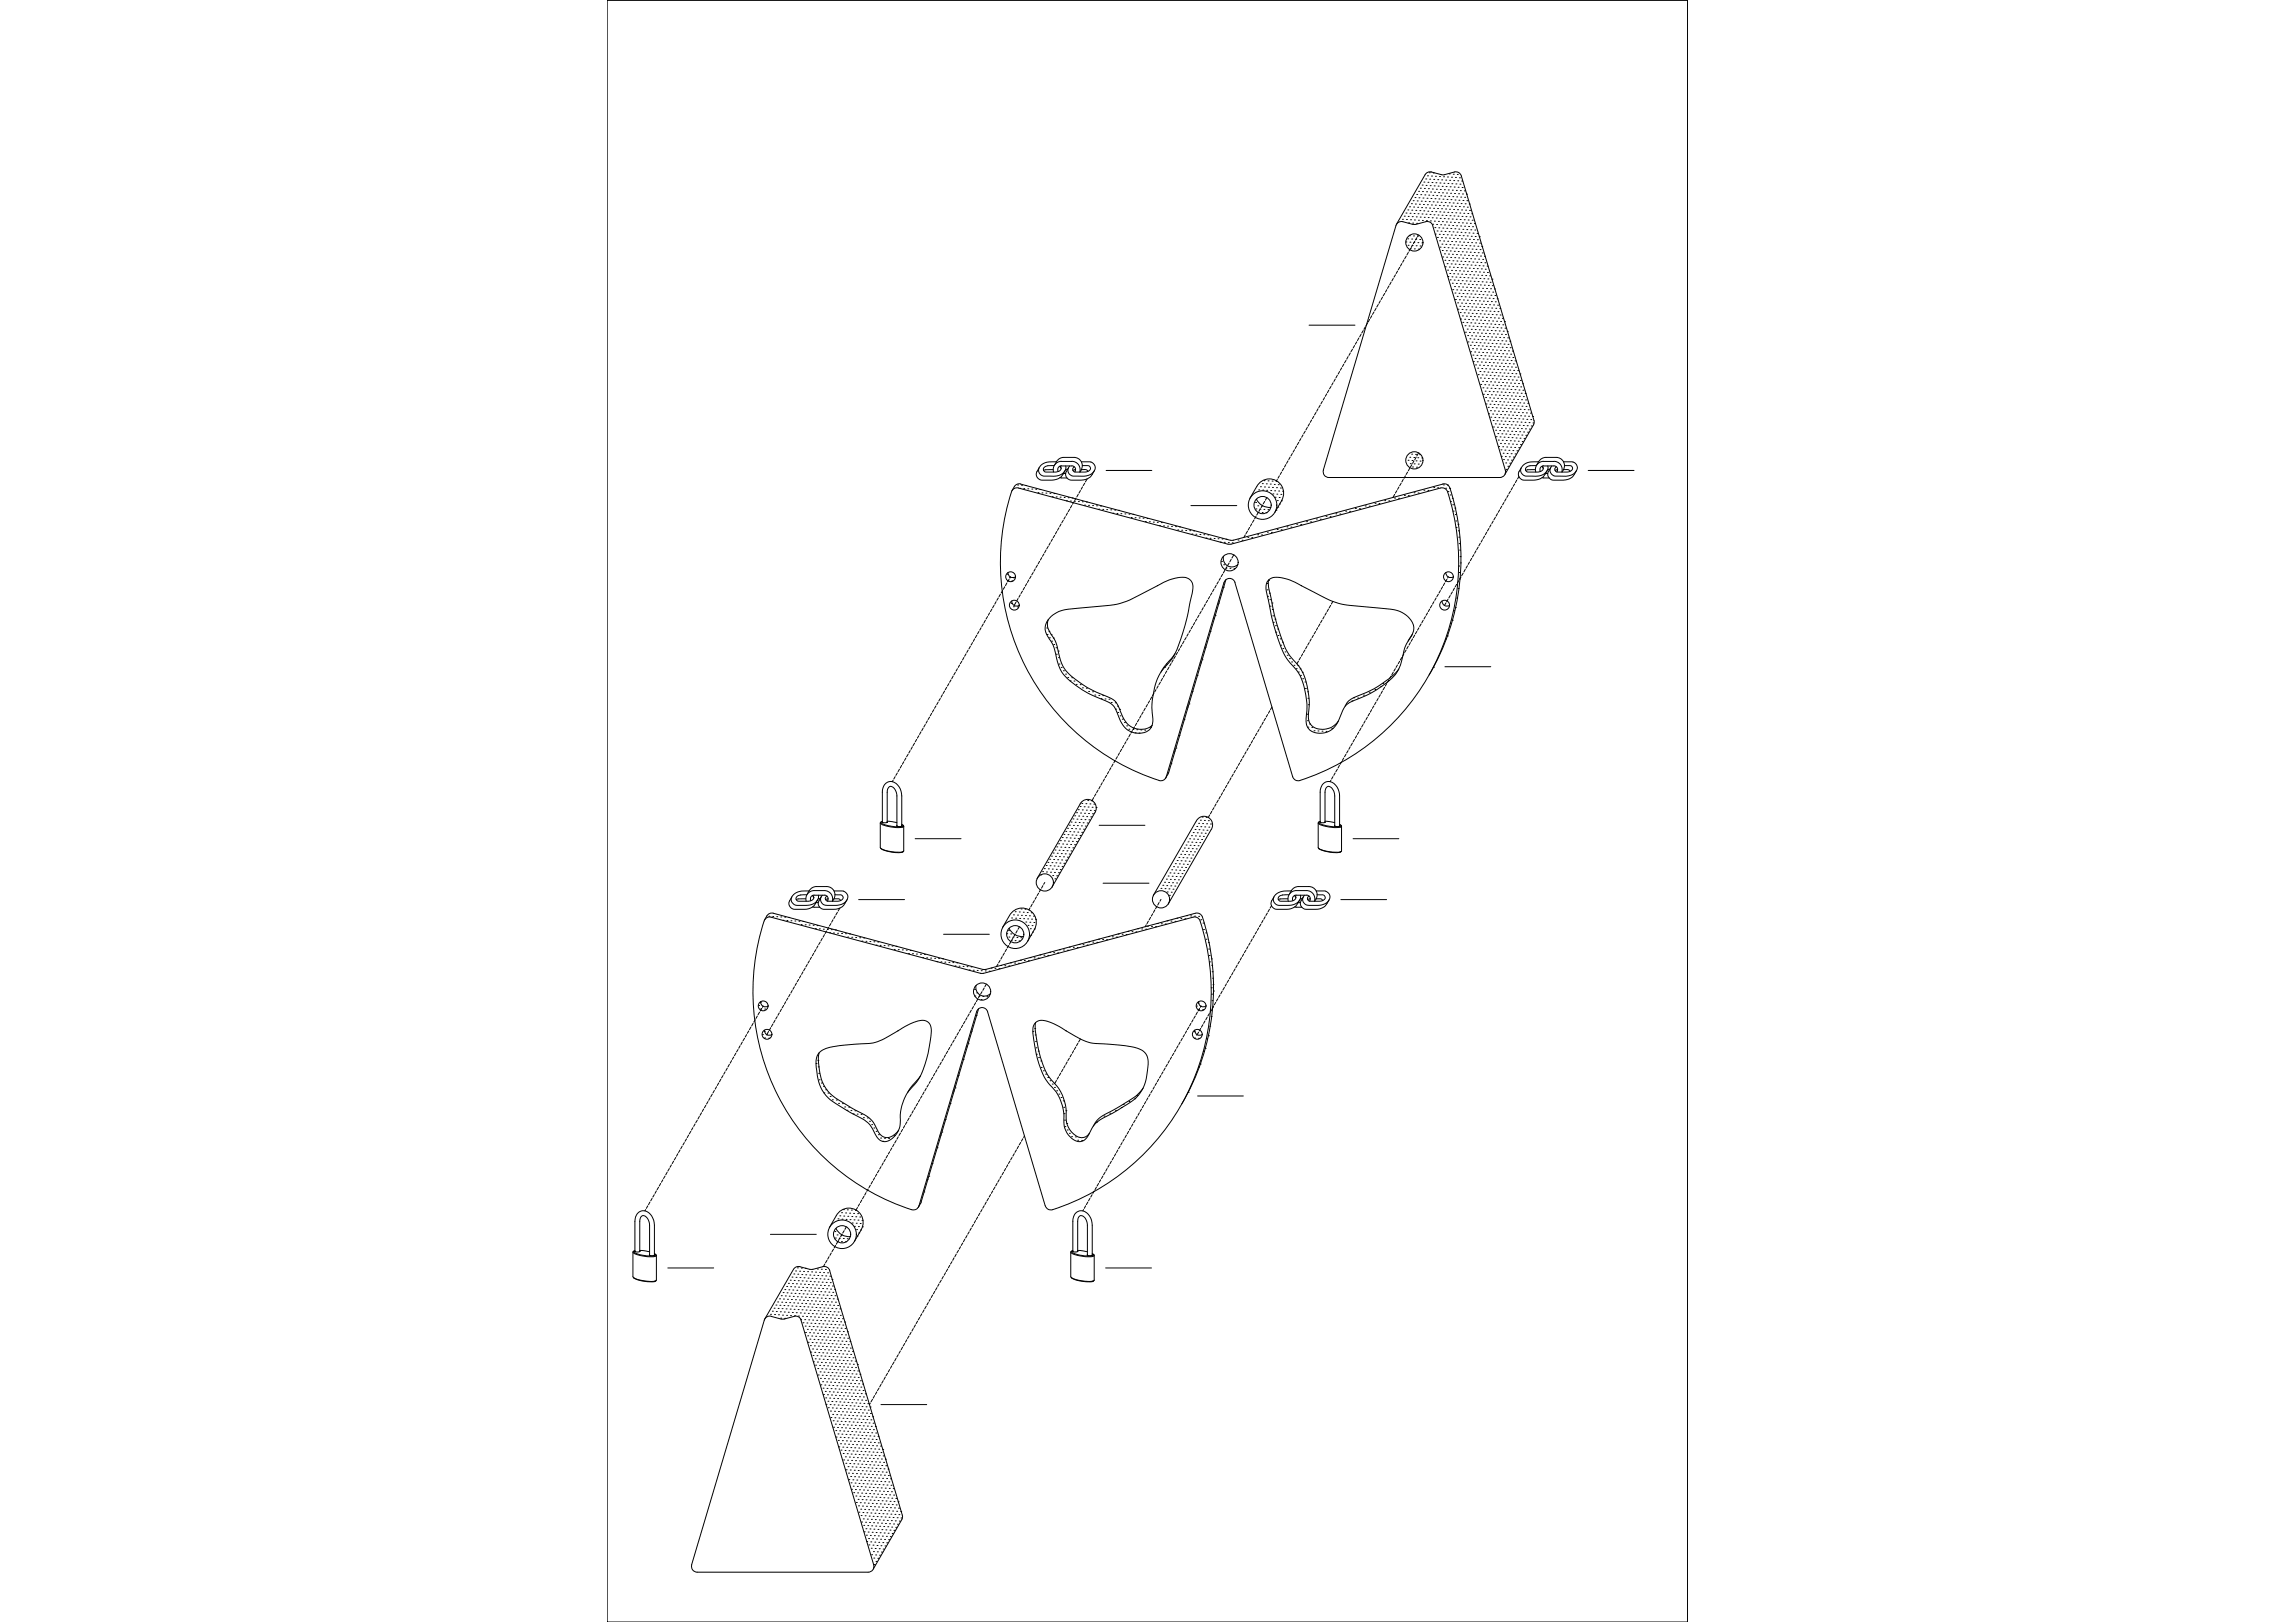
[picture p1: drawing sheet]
<svg xmlns="http://www.w3.org/2000/svg" width="841mm" height="594mm" viewBox="0 0 841 594" stroke-linecap="round" stroke-linejoin="round" font-family="sans-serif">
<!-- layer: 0 -->
<g fill="none" stroke="#000" stroke-width=".37">
<path d="M222.5 .1h395.9v594h-395.9zM618.4 .1v594M514.6 79.2h.1M515.2 78h.1M515.9 76.9h.1M516 79.3h.1M516.6 75.7h.1M516.7 78.1h.1M517.2 74.6h.1M517.4 77h.1M517.5 79.3h.1M517.9 73.5h.1"/>
<path d="M518 75.8h.1M518.2 78.2h.1M518.5 72.4h.1M518.7 74.7h.1M518.8 77.1h.1M519 79.4h.1M519.2 71.2h.1M519.3 73.6h.1M519.5 75.9h.1M519.6 78.3h.1M519.9 70.1h.1M520 72.4h.1"/>
<path d="M520.1 74.8h.1M520.3 77.1h.1M520.4 79.5h.1M520.5 68.9h.1M520.7 71.3h.1M520.8 73.7h.1M521 76h.1M521.1 78.4h.1M521.2 67.8h.1M521.3 70.2h.1M521.5 72.5h.1M521.6 74.9h.1"/>
<path d="M521.8 77.2h.1M521.8 66.7h.1M521.9 79.6h.1M522 69h.1M522.1 71.4h.1M522.2 64l-10.5 18.2M522.3 73.8h.1M522.4 76.1h.1M522.5 65.5h.1M522.6 78.5h.1M522.6 67.9h.1M522.8 70.2h.1"/>
<path d="M522.9 72.6h.1M523.1 75h.1M523.1 64.4h.1M523.2 77.4h.1M523.3 66.8h.1M523.4 79.7h.1M523.5 69.1h.1M523.6 71.5h.1M523.7 73.8h.1M523.8 63.3h.1M523.9 76.2h.1M523.9 65.6h.1"/>
<path d="M524 78.5h.1M524.1 68h.1M524.3 70.3h.1M524.4 72.7h.1M524.6 75.1h.1M524.6 64.5h.1M524.7 77.4h.1M524.8 66.9h.1M524.8 79.8h.1M524.9 69.2h.1M525.1 71.6h.1M525.2 73.9h.1"/>
<path d="M525.2 63.3h.1M525.4 76.3h.1M525.4 65.7h.1M525.5 78.7h.1M525.6 68.1h.1M525.7 70.4h.1M525.9 72.8h.1M526 75.2h.1M526 64.6h.1M526.2 77.5h.1M526.2 66.9h.1M526.3 79.9h.1"/>
<path d="M526.4 69.3h.1M526.5 71.6h.1M526.7 74h.1M526.8 76.4h.1M526.9 65.8h.1M527 78.8h.1M527 68.2h.1M527.2 70.5h.1M527.3 72.9h.1M527.5 75.2h.1M527.5 64.7h.1M527.6 77.6h.1"/>
<path d="M527.7 67h.1M527.8 80h.1M527.8 69.4h.1M528 71.7h.1M528.1 74.1h.1M528.2 64l-4.1-1.1-1.2 .4-.7 .7M528.3 64h1M528.3 76.5h.1M528.3 65.9h.1M528.4 78.8h.1M528.5 68.3h.1M528.6 70.6h.1"/>
<path d="M528.8 73h.1M529 75.3h.1M529 64.7h.1M529.1 77.7h.1M529.1 67.1h.1M529.3 69.5h.1M529.4 71.9h.1M529.6 74.2h.1M529.8 76.6h.1M529.8 66h.1M529.9 78.9h.1M529.9 68.3h.1"/>
<path d="M530.1 70.7h.1M530.3 73h.1M530.4 75.4h.1M530.4 64.8h.1M530.6 77.8h.1M530.6 67.2h.1M530.7 69.6h.1M530.9 71.9h.1M531.1 74.3h.1M531.1 63.7h.1M531.2 76.6h.1M531.2 66.1h.1"/>
<path d="M531.4 79h.1M531.4 68.4h.1M531.6 70.8h.1M531.7 73.1h.1M531.9 75.5h.1M531.9 64.9h.1M532 77.9h.1M532 67.3h.1M532.2 69.7h.1M532.4 72h.1M532.5 74.4h.1M532.6 63.8h.1"/>
<path d="M532.7 76.7h.1M532.7 66.1h.1M532.8 79.1h.1M532.9 68.5h.1M533 63h1a2.08 2.08 0 0 1 1.5 1.4l26.7 90-.3 1.2-10.4 18.1M533 63l-3.7 1M533 70.9h.1M533.2 73.3h.1M533.3 75.6h.1M533.4 65h.1M533.5 77.9h.1M533.5 67.4h.1"/>
<path d="M533.7 69.7h.1M533.8 72.1h.1M534 74.4h.1M534 63.9h.1M534.1 76.8h.1M534.2 66.2h.1M534.3 79.2h.1M534.3 68.6h.1M534.5 71h.1M534.6 73.3h.1M534.8 75.7h.1M534.8 65.1h.1"/>
<path d="M535 78h.1M535 67.5h.1M535.1 69.8h.1M535.3 72.2h.1M535.4 74.6h.1M535.6 76.9h.1M535.6 66.3h.1M535.8 79.3h.1M535.8 68.7h.1M535.9 71h.1M536.1 73.4h.1M536.3 75.7h.1"/>
<path d="M536.4 78.1h.1M536.6 69.9h.1M536.7 72.3h.1M536.9 74.6h.1M537.1 77h.1M537.2 79.3h.1M537.4 71.1h.1M537.5 73.5h.1M537.7 75.9h.1M537.9 78.2h.1M538.4 74.7h.1M538.5 77.1h.1"/>
<path d="M538.7 79.4h.1M539.3 78.3h.1M512.1 99.3l-.5 .9M513 97.9l-.6 .9M513.7 96.5l-.5 1M513.9 80.3h.1M514.5 95.2l-.5 .9M515.2 88.6h.1M515.3 93.8l-.5 .9M515.4 80.4h.1M515.9 87.5h.1M516 89.8h.1"/>
<path d="M516.1 92.5l-.5 .9M516.2 81.6h.1M516.5 86.3h.1M516.7 88.7h.1M516.8 91.1h.1M516.9 80.5h.1M516.9 91.1l-.6 .9M517.3 87.6h.1M517.5 89.9h.1M517.7 89.7l-.6 .9M517.7 81.7h.1M517.7 82.2l-4.1-1.1-1.5 .6-.5 .9-26.7 89.6"/>
<path d="M517.8 82.2h1.1l3.6-1a2.09 2.09 0 0 1 2.6 1.4l26.5 89.6a2.09 2.09 0 0 1-2 2.7h-62.6M518 86.4h.1M518.1 88.8h.1M518.3 91.2h.1M518.3 80.6h.1M518.5 88.4l-.6 .9M518.8 87.6h.1M519 90h.1M519.1 81.8h.1M519.3 87l-.6 .9M519.4 86.5h.1M519.6 88.9h.1"/>
<path d="M519.8 91.2h.1M519.8 86.1l-.3 .4M519.8 80.7h.1M520.3 87.7h.1M520.4 90.1h.1M521.1 89h.1M521.3 80.7h.1M522.7 80.8h.1M524.2 80.9h.1M525 82.1h.1M525.7 81h.1M525.8 83.4h.1"/>
<path d="M525.9 85.7h.1M526.5 82.2h.1M526.6 84.6h.1M526.8 87h.1M527.1 81.1h.1M527.3 83.5h.1M527.4 85.8h.1M527.6 88.2h.1M527.7 90.5h.1M527.9 82.3h.1M528.1 84.7h.1M528.2 87.1h.1"/>
<path d="M528.4 89.4h.1M528.5 91.8h.1M528.6 81.2h.1M528.7 94.1h.1M528.7 83.5h.1M528.9 85.9h.1M529 88.3h.1M529.2 90.6h.1M529.3 80.1h.1M529.3 93h.1M529.4 82.4h.1M529.5 95.3h.1"/>
<path d="M529.5 84.8h.1M529.6 97.7h.1M529.7 87.1h.1M529.8 89.5h.1M530 91.8h.1M530.1 81.3h.1M530.1 94.2h.1M530.2 83.6h.1M530.3 96.6h.1M530.4 86h.1M530.5 98.9h.1M530.5 88.4h.1"/>
<path d="M530.6 90.7h.1M530.7 80.2h.1M530.8 93.1h.1M530.9 82.5h.1M530.9 95.4h.1M531 84.9h.1M531.1 97.8h.1M531.2 87.2h.1M531.3 89.6h.1M531.5 91.9h.1M531.5 81.4h.1M531.6 94.3h.1"/>
<path d="M531.7 83.7h.1M531.8 96.7h.1M531.8 86.1h.1M531.9 99h.1M532 88.4h.1M532.1 90.8h.1M532.2 80.2h.1M532.3 93.1h.1M532.3 82.6h.1M532.4 95.5h.1M532.5 84.9h.1M532.6 97.9h.1"/>
<path d="M532.6 87.3h.1M532.8 89.7h.1M532.9 92h.1M533 81.5h.1M533.1 94.4h.1M533.1 83.8h.1M533.2 96.7h.1M533.3 86.2h.1M533.4 99.1h.1M533.4 88.5h.1M533.6 90.9h.1M533.7 80.3h.1"/>
<path d="M533.7 93.2h.1M533.8 82.7h.1M533.9 95.6h.1M534 85h.1M534 98h.1M534.1 87.4h.1M534.2 89.8h.1M534.4 92.1h.1M534.5 81.5h.1M534.5 94.5h.1M534.6 83.9h.1M534.7 96.8h.1"/>
<path d="M534.8 86.2h.1M534.8 99.2h.1M534.9 88.6h.1M535.1 91h.1M535.1 80.4h.1M535.2 93.4h.1M535.3 82.8h.1M535.3 95.7h.1M535.4 85.1h.1M535.5 98.1h.1M535.6 87.5h.1M535.7 89.8h.1"/>
<path d="M535.9 92.2h.1M535.9 81.6h.1M536 94.5h.1M536.1 84h.1M536.2 96.9h.1M536.2 86.3h.1M536.3 99.3h.1M536.4 88.7h.1M536.5 91.1h.1M536.6 80.5h.1M536.7 93.4h.1M536.7 82.9h.1"/>
<path d="M536.8 95.8h.1M536.9 85.2h.1M537 98.1h.1M537 87.6h.1M537.2 89.9h.1M537.3 92.3h.1M537.4 81.7h.1M537.5 94.7h.1M537.5 84.1h.1M537.6 97h.1M537.7 86.4h.1M537.8 99.4h.1"/>
<path d="M537.8 88.8h.1M538 91.2h.1M538 80.6h.1M538.1 93.5h.1M538.2 82.9h.1M538.3 95.9h.1M538.3 85.3h.1M538.4 98.2h.1M538.5 87.6h.1M538.6 90h.1M538.8 92.4h.1M538.8 81.8h.1"/>
<path d="M538.9 94.8h.1M539 84.2h.1M539.1 97.1h.1M539.2 86.5h.1M539.2 99.5h.1M539.3 88.9h.1M539.5 91.2h.1M539.5 80.7h.1M539.6 93.6h.1M539.6 83h.1M539.7 96h.1M539.8 85.4h.1"/>
<path d="M539.9 98.3h.1M540 87.7h.1M540.1 90.1h.1M540.3 92.5h.1M540.3 81.9h.1M540.4 94.8h.1M540.5 84.3h.1M540.6 97.2h.1M540.6 86.6h.1M540.7 99.5h.1M540.8 89h.1M540.9 91.3h.1"/>
<path d="M541.1 93.7h.1M541.2 96.1h.1M541.3 85.5h.1M541.4 98.4h.1M541.4 87.8h.1M541.6 90.2h.1M541.7 92.6h.1M541.9 94.9h.1M542 97.3h.1M542.1 86.7h.1M542.2 99.6h.1M542.2 89h.1"/>
<path d="M542.4 91.4h.1M542.5 93.8h.1M542.7 96.2h.1M542.8 98.5h.1M543 90.3h.1M543.2 92.6h.1M543.3 95h.1M543.5 97.4h.1M543.6 99.7h.1M544 93.9h.1M544.2 96.2h.1M544.3 98.6h.1"/>
<path d="M545 97.5h.1M545.1 99.8h.1M479.7 119.1h16.8M500.3 119.7l-.5 .9M501.1 118.3l-.5 1M501.9 117l-.5 .9M502.7 115.6l-.5 1M503.5 114.3l-.5 .9M504.3 112.9l-.5 .9M505.1 111.5l-.6 1M505.8 110.2l-.5 .9M506.6 108.8l-.5 .9"/>
<path d="M507.4 107.5l-.5 .8M508.2 106.1l-.5 .9M509 104.7l-.5 .9M509.8 103.3l-.5 1M510.6 102l-.5 .9M511.4 100.6l-.6 .9M530.6 101.3h.1M531.3 100.2h.1M531.4 102.5h.1M532.1 101.4h.1M532.2 103.7h.1M532.4 106.1h.1"/>
<path d="M532.7 100.3h.1M532.9 102.6h.1M533 105h.1M533.2 107.3h.1M533.4 109.7h.1M533.5 101.5h.1M533.7 103.8h.1M533.8 106.2h.1M534 108.6h.1M534.2 110.9h.1M534.2 100.3h.1M534.3 113.3h.1"/>
<path d="M534.3 102.7h.1M534.5 105h.1M534.7 107.4h.1M534.8 109.8h.1M535 112.2h.1M535 101.6h.1M535.1 114.5h.1M535.1 103.9h.1M535.3 116.9h.1M535.3 106.3h.1M535.5 108.6h.1M535.6 111h.1"/>
<path d="M535.6 100.4h.1M535.8 113.3h.1M535.8 102.8h.1M535.9 115.7h.1M536 105.1h.1M536.1 118.1h.1M536.1 107.5h.1M536.3 109.9h.1M536.4 112.2h.1M536.4 101.7h.1M536.6 114.6h.1M536.6 104h.1"/>
<path d="M536.7 116.9h.1M536.8 106.4h.1M536.9 119.3h.1M536.9 108.7h.1M537.1 111.1h.1M537.1 100.5h.1M537.2 113.5h.1M537.3 102.9h.1M537.4 115.8h.1M537.4 105.2h.1M537.5 118.2h.1M537.6 107.6h.1"/>
<path d="M537.7 110h.1M537.9 112.3h.1M537.9 101.7h.1M538.1 114.7h.1M538.1 104.1h.1M538.2 117h.1M538.2 106.4h.1M538.4 119.4h.1M538.4 108.8h.1M538.5 111.2h.1M538.6 100.6h.1M538.7 113.6h.1"/>
<path d="M538.7 103h.1M538.9 115.9h.1M538.9 105.3h.1M539 118.3h.1M539 107.7h.1M539.2 110h.1M539.4 112.4h.1M539.4 101.8h.1M539.5 114.8h.1M539.5 104.2h.1M539.7 117.1h.1M539.7 106.5h.1"/>
<path d="M539.8 119.5h.1M539.8 108.9h.1M540 111.3h.1M540 100.7h.1M540.2 113.6h.1M540.2 103.1h.1M540.3 116h.1M540.3 105.4h.1M540.5 118.3h.1M540.5 107.8h.1M540.7 110.1h.1M540.8 112.5h.1"/>
<path d="M540.9 101.9h.1M541 114.9h.1M541 104.3h.1M541.1 117.2h.1M541.1 106.6h.1M541.3 119.6h.1M541.3 109h.1M541.5 111.4h.1M541.5 100.8h.1M541.6 113.7h.1M541.7 103.1h.1M541.8 116h.1"/>
<path d="M541.8 105.5h.1M541.9 118.4h.1M542 107.8h.1M542.1 110.2h.1M542.3 112.6h.1M542.3 102h.1M542.4 114.9h.1M542.5 104.4h.1M542.6 117.3h.1M542.6 106.7h.1M542.7 119.6h.1M542.8 109.1h.1"/>
<path d="M542.9 111.4h.1M543 100.9h.1M543.1 113.8h.1M543.1 103.2h.1M543.2 116.2h.1M543.3 105.6h.1M543.4 118.5h.1M543.4 107.9h.1M543.6 110.3h.1M543.7 112.7h.1M543.8 102.1h.1M543.9 115h.1"/>
<path d="M543.9 104.5h.1M544 117.4h.1M544.1 106.8h.1M544.2 119.7h.1M544.2 109.1h.1M544.4 111.5h.1M544.4 100.9h.1M544.5 113.9h.1M544.6 103.3h.1M544.7 116.3h.1M544.7 105.7h.1M544.9 118.6h.1"/>
<path d="M544.9 108h.1M545 110.4h.1M545.2 112.7h.1M545.3 102.2h.1M545.3 115.1h.1M545.4 104.5h.1M545.5 117.5h.1M545.5 106.9h.1M545.7 119.8h.1M545.7 109.2h.1M545.8 111.6h.1M545.9 101h.1"/>
<path d="M546 114h.1M546.1 103.4h.1M546.2 116.3h.1M546.2 105.8h.1M546.3 118.7h.1M546.4 108.1h.1M546.5 110.5h.1M546.7 112.8h.1M546.7 102.2h.1M546.8 115.2h.1M546.9 104.6h.1M547 117.6h.1"/>
<path d="M547 107h.1M547.1 119.9h.1M547.2 109.4h.1M547.3 111.7h.1M547.5 114.1h.1M547.6 116.4h.1M547.7 105.8h.1M547.8 118.8h.1M547.8 108.2h.1M548 110.5h.1M548.1 112.9h.1M548.3 115.3h.1"/>
<path d="M548.4 117.7h.1M548.6 120h.1M548.6 109.4h.1M548.8 111.8h.1M548.9 114.1h.1M549.1 116.5h.1M549.2 118.9h.1M549.6 113h.1M549.7 115.4h.1M549.9 117.7h.1M550.5 116.6h.1M550.7 119h.1"/>
<path d="M551.3 117.8h.1M489.3 138.8l-.5 .9M490.1 137.4l-.5 1M490.9 136.1l-.5 .9M491.7 134.7l-.5 .9M492.5 133.4l-.5 .9M493.3 132l-.6 .9M494 130.6l-.5 .9M494.8 129.3l-.5 .9M495.6 127.9l-.5 .9M496.4 126.5l-.5 .9M497.2 125.2l-.5 .9"/>
<path d="M498 123.8l-.5 .9M498.8 122.4l-.5 1M499.6 121.1l-.6 .9M537 121.7h.1M537.7 120.5h.1M537.8 122.9h.1M538 125.2h.1M538.5 121.8h.1M538.6 124.1h.1M538.8 126.5h.1M538.9 128.8h.1M539.2 120.6h.1"/>
<path d="M539.3 123h.1M539.5 125.3h.1M539.6 127.7h.1M539.7 130.1h.1M539.9 132.4h.1M540 121.8h.1M540.1 124.2h.1M540.3 126.5h.1M540.4 128.9h.1M540.6 131.3h.1M540.6 120.7h.1M540.7 133.7h.1"/>
<path d="M540.8 123.1h.1M540.9 125.4h.1M541.1 127.8h.1M541.2 130.1h.1M541.4 132.5h.1M541.4 121.9h.1M541.5 134.8h.1M541.6 124.3h.1M541.7 137.2h.1M541.7 126.6h.1M541.9 129h.1M542 131.4h.1"/>
<path d="M542.1 120.8h.1M542.2 133.7h.1M542.2 123.2h.1M542.3 136.1h.1M542.4 125.5h.1M542.5 138.4h.1M542.5 127.9h.1M542.7 130.2h.1M542.8 132.6h.1M542.9 122h.1M543 135h.1M543.1 124.4h.1"/>
<path d="M543.1 137.3h.1M543.2 126.7h.1M543.3 139.7h.1M543.3 129.1h.1M543.5 131.5h.1M543.6 120.9h.1M543.6 133.8h.1M543.7 123.2h.1M543.8 136.2h.1M543.9 125.6h.1M543.9 138.5h.1M544 127.9h.1"/>
<path d="M544.2 130.3h.1M544.3 132.7h.1M544.4 122.1h.1M544.4 135.1h.1M544.5 124.5h.1M544.6 137.4h.1M544.7 126.8h.1M544.7 139.8h.1M544.8 129.2h.1M545 131.5h.1M545 121h.1M545.1 133.9h.1"/>
<path d="M545.2 123.3h.1M545.3 136.3h.1M545.3 125.7h.1M545.4 138.6h.1M545.5 128h.1M545.6 130.4h.1M545.8 132.8h.1M545.8 122.2h.1M545.9 135.1h.1M546 124.6h.1M546.1 137.5h.1M546.1 126.9h.1"/>
<path d="M546.2 139.8h.1M546.3 129.3h.1M546.4 131.6h.1M546.5 121h.1M546.6 134h.1M546.6 123.4h.1M546.7 136.4h.1M546.8 125.8h.1M546.9 138.7h.1M546.9 128.2h.1M547.1 130.5h.1M547.2 132.9h.1"/>
<path d="M547.3 122.3h.1M547.4 135.2h.1M547.4 124.6h.1M547.5 137.6h.1M547.6 127h.1M547.7 139.9h.1M547.8 129.3h.1M547.9 131.7h.1M547.9 121.1h.1M548 134.1h.1M548.1 123.5h.1M548.2 136.5h.1"/>
<path d="M548.3 125.9h.1M548.3 138.8h.1M548.4 128.2h.1M548.6 130.6h.1M548.7 132.9h.1M548.7 122.4h.1M548.9 135.3h.1M548.9 124.7h.1M549 137.7h.1M549.1 127.1h.1M549.2 129.5h.1M549.4 131.8h.1"/>
<path d="M549.4 121.2h.1M549.5 134.2h.1M549.6 123.6h.1M549.7 136.5h.1M549.7 126h.1M549.8 138.9h.1M549.9 128.3h.1M550 130.7h.1M550 120.1h.1M550.2 133h.1M550.2 122.4h.1M550.3 135.4h.1"/>
<path d="M550.4 124.8h.1M550.5 137.8h.1M550.5 127.2h.1M550.7 129.6h.1M550.8 131.9h.1M550.9 121.3h.1M551 134.3h.1M551 123.7h.1M551.1 136.6h.1M551.2 126h.1M551.3 139h.1M551.3 128.4h.1"/>
<path d="M551.5 130.7h.1M551.5 120.2h.1M551.6 133.1h.1M551.7 122.5h.1M551.8 135.5h.1M551.8 124.9h.1M551.9 137.9h.1M552 127.3h.1M552.1 129.6h.1M552.3 132h.1M552.3 121.4h.1M552.4 134.3h.1"/>
<path d="M552.5 123.8h.1M552.6 136.7h.1M552.6 126.1h.1M552.7 139.1h.1M552.8 128.5h.1M553 130.9h.1M553.1 133.2h.1M553.3 135.6h.1M553.3 125h.1M553.4 137.9h.1M553.4 127.4h.1M553.6 129.7h.1"/>
<path d="M553.8 132.1h.1M553.9 134.4h.1M554.1 136.8h.1M554.2 139.2h.1M554.2 128.6h.1M554.4 131h.1M554.6 133.3h.1M554.7 135.7h.1M554.9 138h.1M555.2 132.2h.1M555.4 134.5h.1M555.5 136.9h.1"/>
<path d="M555.7 139.2h.1M556.2 135.7h.1M556.3 138.1h.1M557 137h.1M557.1 139.3h.1M477.5 159.3l-.5 .9M478.3 157.9l-.5 .9M479.1 156.5l-.5 1M479.9 155.2l-.6 .9M480.7 153.8l-.6 .9M481.5 152.5l-.6 .8M482.3 151.1l-.6 .9"/>
<path d="M483 149.7l-.5 .9M483.8 148.4l-.5 .9M484.6 147l-.5 .9M485.4 145.6l-.5 .9M486.2 144.2l-.6 1M487 142.9l-.5 .9M487.8 141.5l-.6 .9M488.5 140.2l-.5 .9M542.6 140.8h.1M543.4 142h.1M543.6 144.4h.1M544.1 140.9h.1"/>
<path d="M544.2 143.3h.1M544.4 145.6h.1M544.6 148h.1M544.9 142.1h.1M545.1 144.5h.1M545.2 146.8h.1M545.4 149.2h.1M545.5 151.6h.1M545.5 141h.1M545.7 143.4h.1M545.9 145.7h.1M546 148.1h.1"/>
<path d="M546.2 150.4h.1M546.3 152.8h.1M546.4 142.2h.1M546.5 144.6h.1M546.7 146.9h.1M546.8 149.3h.1M547 151.7h.1M547 141.1h.1M547.2 154h.1M547.2 143.4h.1M547.3 156.4h.1M547.3 145.8h.1"/>
<path d="M547.5 148.1h.1M547.6 150.5h.1M547.8 152.9h.1M547.8 142.3h.1M548 155.3h.1M548 144.7h.1M548.1 157.6h.1M548.1 147h.1M548.3 159.9h.1M548.3 149.4h.1M548.5 151.7h.1M548.5 141.2h.1"/>
<path d="M548.6 154.1h.1M548.6 143.5h.1M548.8 156.5h.1M548.8 145.9h.1M548.9 158.8h.1M548.9 148.2h.1M549.1 150.6h.1M549.1 140h.1M549.3 153h.1M549.3 142.4h.1M549.4 155.3h.1M549.4 144.8h.1"/>
<path d="M549.6 157.7h.1M549.6 147.1h.1M549.8 149.5h.1M549.9 151.8h.1M550 141.2h.1M550.1 154.2h.1M550.1 143.6h.1M550.2 156.6h.1M550.2 146h.1M550.4 158.9h.1M550.4 148.4h.1M550.6 150.7h.1"/>
<path d="M550.6 140.1h.1M550.7 153h.1M550.8 142.5h.1M550.9 155.4h.1M550.9 144.8h.1M551 157.8h.1M551.1 147.2h.1M551.2 149.5h.1M551.4 151.9h.1M551.4 141.3h.1M551.5 154.3h.1M551.6 143.7h.1"/>
<path d="M551.7 156.6h.1M551.7 146.1h.1M551.8 159h.1M551.9 148.4h.1M552 150.8h.1M552.1 140.2h.1M552.2 153.1h.1M552.2 142.6h.1M552.3 155.5h.1M552.4 144.9h.1M552.5 157.9h.1M552.5 147.3h.1"/>
<path d="M552.7 149.7h.1M552.8 152h.1M552.9 141.4h.1M553 154.4h.1M553 143.8h.1M553.1 156.7h.1M553.2 146.1h.1M553.3 159.1h.1M553.3 148.5h.1M553.5 150.8h.1M553.6 140.3h.1M553.6 153.2h.1"/>
<path d="M553.7 142.6h.1M553.8 155.6h.1M553.8 145h.1M554 158h.1M554 147.4h.1M554.1 149.7h.1M554.3 152.1h.1M554.4 141.5h.1M554.4 154.4h.1M554.5 143.9h.1M554.6 156.8h.1M554.7 146.2h.1"/>
<path d="M554.8 159.2h.1M554.8 148.6h.1M554.9 151h.1M555 140.4h.1M555.1 153.3h.1M555.2 142.7h.1M555.3 155.7h.1M555.3 145.1h.1M555.4 158h.1M555.5 147.5h.1M555.6 149.8h.1M555.8 152.2h.1"/>
<path d="M555.8 141.6h.1M555.9 154.5h.1M556 143.9h.1M556.1 156.9h.1M556.1 146.3h.1M556.2 159.3h.1M556.3 148.7h.1M556.4 151.1h.1M556.5 140.5h.1M556.6 153.4h.1M556.6 142.8h.1M556.7 155.8h.1"/>
<path d="M556.8 145.2h.1M556.9 158.1h.1M556.9 147.5h.1M557.1 149.9h.1M557.2 152.3h.1M557.3 141.7h.1M557.4 154.6h.1M557.4 144h.1M557.5 157h.1M557.6 146.4h.1M557.7 159.4h.1M557.7 148.8h.1"/>
<path d="M557.9 151.1h.1M558 140.6h.1M558 153.5h.1M558.1 142.9h.1M558.2 155.8h.1M558.2 145.3h.1M558.3 158.2h.1M558.4 147.6h.1M558.5 150h.1M558.7 152.4h.1M558.8 154.7h.1M558.9 144.1h.1"/>
<path d="M559 157.1h.1M559.1 146.5h.1M559.1 159.4h.1M559.2 148.9h.1M559.4 151.2h.1M559.5 153.6h.1M559.6 155.9h.1M559.8 158.3h.1M559.9 147.7h.1M560 150.1h.1M560.2 152.5h.1M560.3 154.8h.1"/>
<path d="M560.5 157.2h.1M560.8 151.3h.1M561 153.7h.1M561.1 156h.1M561.6 152.5h.1M561.8 154.9h.1M371.7 178.3l-.9 1.4M372.9 177.6h.1M373.7 178.9h.1M374 177.3l77.4 20.6 77.3-20.6a2 2 0 0 1 2.6 1.3 83.8 83.8 0 0 1-7.6 68.6M374.1 177.3h-1.4l-1 .9M374.4 177.7h.1"/>
<path d="M375.2 179h.1M375.8 177.8h.1M376.6 179h.1M378.1 179.1h.1M379.6 179.2h.1M380.8 171.3l-.8 1.4a2.18 2.18 0 0 0 2.3 3.2h1.5a5.5 5.5 0 0 0 6.6-3.6M381 179.3h.1M385.9 172l-3.5 .3M386.3 170.5l-2.3 .1a1.28 1.28 0 0 0-1.4 .7 1.28 1.28 0 0 0 .3 1.5 9.5 9.5 0 0 0 5.6-.5l.4-1-.4-.6M386.5 170.3l.6-1.2h-1.3a4.3 4.3 0 0 0-5.2 3.1 2.29 2.29 0 0 0 2.8 2.2h1.3a4.8 4.8 0 0 0 5.9-2.7l-.1-1M387.2 169.1l.7-.9 1.4-.6 4.3-.1a3 3 0 0 1 2.6 4.6M388.4 175h.6"/>
<path d="M388.5 170.7l.4 .9M389 169h3.8M389 175.1h2M389 170.7h3.8M389 169a3 3 0 0 0-2.9 3.9M389 170.6a1.38 1.38 0 0 0-1.2 2.1M389.7 173.4h.8M390.5 171.9h.7M391.5 171.3l-.7 1.4a2.18 2.18 0 0 0 2.2 3.2h1.6a5.5 5.5 0 0 0 6.5-3.6M392.8 169a3 3 0 0 1 2.9 3.9M392.8 170.6a1.38 1.38 0 0 1 1.2 .8 1.38 1.38 0 0 1-.1 1.4M394.1 172l-1 .3"/>
<path d="M395.9 179.7l-.5 .9M396.2 172.1l-.4 .8M396.3 169.1h1.7a2.35 2.35 0 0 1 2.8 .8 2.35 2.35 0 0 1 0 2.8 4.7 4.7 0 0 1-3.8 1.7h-2.2a2.59 2.59 0 0 1-3.5-2.3l.7-1.4M396.3 172h1.7l.7 .6M396.6 170.5h1.6a1.15 1.15 0 0 1 1.4 1.1 1.15 1.15 0 0 1-1.2 1.2l-3.9 .1a1.05 1.05 0 0 1-1.3-.5 1.05 1.05 0 0 1 .5-1.4M396.7 178.3l-.5 .9M397.5 177l-.5 .9M398.4 175.4l-.6 1.1M405.3 172.3h16.8M461.3 179.4h.1M461.9 178.3h.1M462.6 177.1h.1"/>
<path d="M462.7 179.5h.1M463.2 176h.1M463.4 178.4h.1M464.1 177.2h.1M464.2 179.6h.1M464.7 176.1h.1M464.9 178.4h.1M465.5 177.3h.1M465.7 179.7h.1M466.2 176.2h.1M466.3 178.5h.1M467 177.4h.1"/>
<path d="M467.1 179.8h.1M467.6 176.3h.1M467.8 178.6h.1M468.1 175.6l-.3 .5M468.4 177.5h.1M468.6 179.8h.1M468.8 174.3l-.5 .8M469.2 178.7h.1M469.6 172.9l-.5 .9M470 179.9h.1M470.5 171.5l-.6 .9M471.2 170.2l-.5 .9"/>
<path d="M472 168.8l-.5 .9M472.8 167.4l-.5 .9M473.6 166.1l-.5 .9M474.4 164.7l-.6 .9M475.1 163.3l-.5 1M476 162l-.6 .9M476.7 160.6l-.5 .9M485 172.2a2.1 2.1 0 0 0 2 2.7M511.9 179.7l-.6 .9M512.7 178.4l-.6 .9M513.5 177l-.6 .9M514.2 175.6l-.5 .9"/>
<path d="M515 174.3l-.5 .9M515.8 172.9l-.5 .9M516 168.6h.1M516.6 171.5l-.5 .9M516.6 167.5h.1M516.8 169.8h.1M517.3 166.3h.1M517.4 170.2l-.6 .9M517.4 168.7h.1M517.6 171h.1M518.1 167.6h.1M518.2 168.8l-.5 .9"/>
<path d="M518.2 169.9h.1M518.8 166.4h.1M518.9 168.8h.1M519 167.4l-.5 1M519.1 171.1h.1M519.6 167.7h.1M519.7 170h.1M519.9 165.9l-.7 1.1M520.2 166.5h.1M520.4 168.9h.1M521 167.7h.1M521.8 179.5h.1"/>
<path d="M523.3 179.6h.1M525.4 178.6h.1M526.8 178.7h.1M529 177.6h.1M529.8 178.8h.1M530.4 177.7h.1M531.2 178.9h.1M549.1 161.2h.1M549.2 163.5h.1M549.7 160h.1M549.9 162.4h.1M550 164.8h.1"/>
<path d="M550.2 167.1h.1M550.5 161.3h.1M550.7 163.6h.1M550.8 166h.1M551 168.3h.1M551.2 160.1h.1M551.3 162.5h.1M551.5 164.9h.1M551.6 167.2h.1M551.8 169.6h.1M551.9 171.9h.1M552 161.3h.1"/>
<path d="M552.2 163.7h.1M552.3 166.1h.1M552.4 168.5h.1M552.6 170.8h.1M552.7 160.2h.1M552.8 162.6h.1M553 164.9h.1M553.1 167.3h.1M553.3 169.6h.1M553.5 161.4h.1M553.5 179.9l-.5 .9M553.6 163.8h.1"/>
<path d="M553.8 166.2h.1M553.9 168.5h.1M554.1 160.3h.1M554.3 162.7h.1M554.3 178.6l-.5 .9M554.4 165h.1M554.6 167.4h.1M554.9 161.5h.1M555.1 163.9h.1M555.1 177.2l-.6 .9M555.2 166.3h.1M555.6 160.4h.1"/>
<path d="M555.7 162.7h.1M555.8 175.8l-.5 1M555.9 165.1h.1M556.4 161.6h.1M556.5 164h.1M556.6 174.6l-.5 .8M557 160.5h.1M557.2 162.8h.1M557.5 171.3a3.3 3.3 0 0 0-1.1 2.5 2.28 2.28 0 0 0 2.5 2.1h1.6a5.5 5.5 0 0 0 6.5-3.6M557.8 161.7h.1M558.5 160.6h.1M562.6 172l-3.5 .3"/>
<path d="M563 170.5l-2.3 .1a1.3 1.3 0 0 0-1.4 .7 1.3 1.3 0 0 0 .3 1.5 9.6 9.6 0 0 0 5.6-.5l.3-1-.4-.6 .5 .9M563.2 170.3l.6-1.2h-1.3a4.3 4.3 0 0 0-5.3 3.1 2.35 2.35 0 0 0 2.9 2.2h1.3a4.9 4.9 0 0 0 5.9-2.7l-.1-1M563.9 169.1l.7-.9 1.4-.6 4.3-.1a3.1 3.1 0 0 1 2.7 4.5 2.29 2.29 0 0 1 2.2 .4l.2 .2M565.1 175h.6M565.7 169h3.7M565.7 175.1h2M565.7 170.7h3.7M565.7 169a3 3 0 0 0-2.9 3.9M565.7 170.6a1.38 1.38 0 0 0-1.2 2.1M566.4 173.4h.8M567.2 171.9h.7M568.2 171.3a3.3 3.3 0 0 0-1 2.5 2.28 2.28 0 0 0 2.5 2.1h1.6a5.5 5.5 0 0 0 6.5-3.6"/>
<path d="M569.4 169a3 3 0 0 1 2.9 3.9M569.4 170.6a1.38 1.38 0 0 1 1.3 .8 1.38 1.38 0 0 1-.2 1.4M570.8 172l-1 .3M572.9 172.1l-.5 .8M572.9 169.1h1.8a2.33 2.33 0 0 1 2.8 .8 2.33 2.33 0 0 1 0 2.8 4.5 4.5 0 0 1-3.8 1.7h-2.2a2.6 2.6 0 0 1-3.5-2.3l.7-1.4M573.3 170.5h1.5a1.14 1.14 0 0 1 1.5 1 1.14 1.14 0 0 1-1.2 1.3l-3.9 .1a1.06 1.06 0 0 1-1.3-.6 1.06 1.06 0 0 1 .4-1.3M582 172.3h16.8M380.4 180.4h.1M381.8 180.5h.1M383.3 180.6h.1M384.8 180.7h.1M384.9 198.8l-.5 .9"/>
<path d="M385.6 181.9h.1M385.7 197.4l-.5 .9M386.2 180.8h.1M386.5 196.1l-.5 .8M387.1 182h.1M387.3 194.7l-.5 .9M388.1 193.3l-.6 .9M388.5 182.1h.1M388.8 192l-.5 .8M389.6 190.6l-.5 .9M390 182.2h.1M390.4 189.2l-.5 .9"/>
<path d="M390.8 183.4h.1M391.2 187.8l-.5 1M391.5 182.3h.1M392 186.5l-.5 .9M392.3 183.5h.1M392.8 185.1l-.5 .9M392.9 182.4h.1M393.6 183.8l-.6 .9M393.7 183.6h.1M394.3 182.4l-.5 .9M395.1 181l-.5 1M395.2 183.7h.1"/>
<path d="M396.6 183.8h.1M397.4 185h.1M398.1 183.9h.1M398.9 185.1h.1M400.4 185.2h.1M401.8 185.3h.1M402.6 186.5h.1M403.3 185.3h.1M404.1 186.6h.1M405.6 186.7h.1M407 186.7h.1M407.8 188h.1"/>
<path d="M408.5 186.8h.1M409.3 188.1h.1M410 186.9h.1M410.8 188.1h.1M412.2 188.2h.1M413.7 188.3h.1M414.5 189.5h.1M415.2 188.4h.1M416 189.6h.1M417.4 189.7h.1M418.9 189.8h.1M419.7 191h.1"/>
<path d="M420.4 189.9h.1M421.2 191.1h.1M422.7 191.2h.1M424.1 191.3h.1M424.9 192.5h.1M425.6 191.4h.1M426.4 192.6h.1M427.9 192.7h.1M429.3 192.8h.1M430.8 192.9h.1M431.6 194.1h.1M432.2 193h.1"/>
<path d="M433 194.2h.1M434.5 194.3h.1M436 194.4h.1M436.4 185.2h16.8M436.8 195.6h.1M437.4 194.5h.1M438.2 195.7h.1M439.7 195.8h.1M441.2 195.8h.1M442 197.1h.1M442.6 195.9h.1M443.4 197.2h.1"/>
<path d="M444.9 197.2h.1M446.4 197.3h.1M447.2 198.6h.1M447.8 197.4h.1M448.6 198.6h.1M449.3 197.5h.1M450 199.3l-76.8-20.6h-1l-1.3 .9a83.8 83.8 0 0 0 53.9 106.2M450 199.3h1.1M450.1 198.7h.1M451.1 199.3l76.8-20.6h1.1l1.2 .9a83.6 83.6 0 0 1-54.7 106.4l-1.1-.5-.7-1-21.2-71.1a2.06 2.06 0 0 0-1.9-1.5 2.06 2.06 0 0 0-2 1.4l-21.2 71.2a2.11 2.11 0 0 1-2.7 1.4M451.6 198.8h.1M453.7 197.8h.1"/>
<path d="M455.2 197.9h.1M456.4 195.9l-.6 .9M457.2 194.5l-.6 1M457.3 196.8h.1M457.9 193.2l-.5 .9M458 182.6l2.6-4.4a5.2 5.2 0 0 1 7.1-2.1 5.2 5.2 0 0 1 2 7.1M458.7 196.9h.1M458.7 191.8l-.5 .9M459.5 190.5l-.5 .9M460.1 184h.1M460.2 186.4h.1M460.3 189.1l-.5 .9"/>
<path d="M460.4 182.8a5.2 5.2 0 0 0 5.3 3M460.9 195.8h.1M460.9 185.3h.1M461.1 187.6h.1M461.1 187.7l-.6 1M461.7 186.5h.1M461.9 186.4l-.6 .9M462.3 195.9h.1M462.4 185.3h.1M462.5 187.7h.1M462.7 185l-.5 .9M463.2 186.6h.1"/>
<path d="M463.5 183.7l-.6 .8M464 187.8h.1M464.2 182.3l-.5 .9M464.4 194.9h.1M464.7 186.7h.1M465.9 195h.1M466.5 180.9h.1M467.3 182.1h.1M467.6 186.9h.1M467.9 181h.1M468 193.9h.1M468.1 183.4h.1"/>
<path d="M468.2 185.7h.1M468.8 182.2h.1M468.9 184.6h.1M469.4 181.1h.1M469.5 194h.1M469.6 183.4h.1M469.7 183.3l-2.5 4.3M471.6 193h.1M473.1 193.1h.1M475.2 192h.1M476.7 192.1h.1M478.8 191.1h.1"/>
<path d="M480.3 191.1h.1M482.4 190.1h.1M483.8 190.2h.1M485.9 189.1h.1M487.4 189.2h.1M489.5 188.2h.1M491 188.3h.1M493.1 187.2h.1M494.6 187.3h.1M496.7 186.2h.1M498.2 186.3h.1M500.3 185.3h.1"/>
<path d="M501.8 185.4h.1M503.9 184.3h.1M505.3 184.4h.1M507.4 183.4h.1M508.9 183.4h.1M511 182.4h.1M511.1 181.1l-.6 1.1M512.5 182.5h.1M514.6 181.5h.1M516.1 181.5h.1M518.2 180.5h.1M519.7 180.6h.1"/>
<path d="M530.6 180.1h.1M531.4 181.3h.1M531.5 183.7h.1M532.2 182.5h.1M532.3 184.9h.1M532.5 187.2h.1M533.1 186.1h.1M533.3 188.4h.1M533.5 190.8h.1M533.6 193.2h.1M534.3 192h.1M534.4 194.4h.1"/>
<path d="M534.6 196.7h.1M534.7 199.1h.1M542.5 199l-.5 .9M543.3 197.7l-.5 .9M544.1 196.3l-.6 .9M544.8 194.9l-.5 .9M545.6 193.6l-.5 .9M546.4 192.2l-.5 .9M547.2 190.9l-.5 .8M548 189.5l-.5 .9M548.8 188.1l-.5 .9M549.6 186.7l-.6 1"/>
<path d="M550.3 185.4l-.5 .9M551.1 184l-.5 .9M551.9 182.6l-.5 1M552.7 181.3l-.5 .9M365.8 219l-.5 .9M366.6 217.6l-.5 .9M367.4 216.3l-.5 .9M368.2 214.9l-.5 .9M369 213.5l-.5 1M369.2 210.3h.1M369.3 212.7h.1M369.4 209.7a1.8 1.8 0 0 0 2.7 1.6"/>
<path d="M369.8 212.2l-.6 .9M370 211.6h.1M370.3 211.3l-.3 .4M370.8 212.8h.1M371.4 211.6h.1M373.1 219.2l-.5 .9M373.9 217.9l-.5 .9M374.7 216.5l-.6 .9M375.5 215.2l-.6 .8M376.3 213.8l-.6 .9M377 212.4l-.5 .9M377.8 211l-.5 .9"/>
<path d="M378.6 209.7l-.5 .9M379.4 208.3l-.5 .9M380.2 206.9l-.6 1M381 205.6l-.6 .9M381.8 204.2l-.5 .9M382.6 202.9l-.6 .9M383.3 201.5l-.5 .9M384.1 200.1l-.5 1M442.6 219.9l-.6 .8M443.3 218.5l-.5 .9M444.1 217.1l-.5 .9M444.9 215.7l-.5 1"/>
<path d="M445.7 214.4l-.5 .9M446.5 213l-.6 .9M447.3 211.7l-.6 .9M447.6 205.6h.1M448.1 210.3l-.6 .9M448.3 215.1h.1M448.4 203.7a3.2 3.2 0 0 0 1.4 3.5 3.2 3.2 0 0 0 3.8-.4M448.4 206.9h.1M448.8 208.9l-.5 1M449.2 208.1h.1M449.2 212.3l-21 70.8M449.6 207.6l-.5 .9"/>
<path d="M450.4 206.2l-.5 .9M450.7 208.2h.1M451.2 204.9l-.5 .9M452.1 203.3l-.7 1.1M452.2 208.3h.1M464.2 213.7h.1M464.4 216h.1M464.5 218.4h.1M464.7 212.6a4.6 4.6 0 0 1 4.8-1 20 20 0 0 1 7.4 2.9l4.6 2.4a30.6 30.6 0 0 0 13.8 4.9l12.9 1.2a9.7 9.7 0 0 1 9.9 6.5 8.6 8.6 0 0 1-2.4 5.8 30 30 0 0 0-2.5 8.3 13.9 13.9 0 0 1-6.5 7.5 48.9 48.9 0 0 1-12.2 6.3 7.4 7.4 0 0 0-3.2 4.7 8.2 8.2 0 0 1-6.8 6.4 4.8 4.8 0 0 1-5.7-3.1l-.2-1.3a29.2 29.2 0 0 0-2.8-17.7l-.6-.9a23.5 23.5 0 0 1-6.8-11.4 97.2 97.2 0 0 1-3.8-15.2 7.4 7.4 0 0 1-.2-5.9zM464.9 212.6h.1M464.9 212.4a14.9 14.9 0 0 0 1 7 68.4 68.4 0 0 0 6.2 20l1.4 1.7a18.6 18.6 0 0 1 5.9 12.2 40.2 40.2 0 0 1 .1 10 5 5 0 0 0 6.6 3.7 6.6 6.6 0 0 0 4.3-2.9M465.2 217.3h.1"/>
<path d="M465.3 219.6h.1M526.3 219l-.5 .9M527.1 217.6l-.6 .9M527.9 216.3l-.6 .9M528.7 214.9l-.6 .9M529.4 213.5l-.5 1M529.8 209.7a1.8 1.8 0 0 0 2.8 1.6M530.2 212.2l-.5 .9M530.6 219.5l-.5 .9M530.8 211.3l-.3 .4M531.5 218.1l-.6 .9M532.3 216.8l-.6 .8"/>
<path d="M533 215.4l-.5 .9M533.8 219h.1M533.8 214l-.5 .9M534.3 215.5h.1M534.5 207.3h.1M534.6 212.7l-.5 .8M534.7 209.7h.1M534.8 212.1h.1M534.9 201.5h.1M535.1 203.8h.1M535.2 206.2h.1M535.4 211.3l-.5 .9"/>
<path d="M536.2 209.9l-.6 .9M537 208.5l-.6 1M537.8 207.2l-.6 .9M538.5 205.8l-.5 .9M539.3 204.5l-.5 .9M540.1 203.1l-.5 .9M540.9 201.7l-.5 1M541.7 200.4l-.6 .9M354 239.5l-.5 .9M354.8 238.1l-.5 .9M355.6 236.7l-.5 .9M356.4 235.3l-.5 1"/>
<path d="M357.2 234l-.5 .9M358 232.6l-.6 1M358.7 231.3l-.5 .9M359.5 229.9l-.5 .9M360.3 228.5l-.5 1M361.1 227.2l-.5 .9M361.9 225.8l-.5 .9M362.7 224.5l-.5 .9M363.5 223.1l-.5 .9M364.3 221.7l-.6 .9M365 220.4l-.5 .9M370.6 221h.1"/>
<path d="M370.8 220.2a1.8 1.8 0 0 0 2.7 1.5M371.4 222.2h.1M372.3 220.6l-.6 1.1M372.9 222.3h.1M383.6 230h.1M383.7 232.4h.1M384.2 226.9a5.8 5.8 0 0 0 1.6 6.3l1.4 2.8a25.1 25.1 0 0 0 3.3 9.5 39.8 39.8 0 0 0 16.2 10.1 6.6 6.6 0 0 1 3.9 5 8.3 8.3 0 0 0 5.6 6.3 6.3 6.3 0 0 0 6-1.2M384.4 231.2h.1M384.6 233.6h.1M385.2 232.5h.1M385.2 225.8a11.2 11.2 0 0 1 7.7-2.8l12.9-1.2a30.6 30.6 0 0 0 13.8-4.9l4.6-2.4a16.8 16.8 0 0 1 10.4-2.9 3.7 3.7 0 0 1 2.4 4.9l-.7 3.1a77.9 77.9 0 0 1-6.2 20.8l-.8 1.2a21.1 21.1 0 0 0-5.9 9.2 30 30 0 0 0-.9 13.3 4.4 4.4 0 0 1-5 4.5 7.9 7.9 0 0 1-7.7-6.5 7.5 7.5 0 0 0-6-6 34.1 34.1 0 0 1-14.6-9.8 28.9 28.9 0 0 1-2.9-9l-.9-2a7.7 7.7 0 0 1-2.3-6.2l.5-1.3zM385.4 234.8h.1"/>
<path d="M386 233.7h.1M386.2 236.1h.1M387 237.3h.1M387.1 239.6h.1M387.8 238.5h.1M430.6 239.5l-4.2 5-1 1.6M431.5 238.9l-.5 .9M432.3 237.6l-.5 .9M433.1 236.2l-.5 .9M433.9 234.8l-.5 1M434.7 233.5l-.6 .9M435.4 232.1l-.5 .9"/>
<path d="M436.2 230.8l-.5 .9M437 229.4l-.5 .9M437.8 228l-.5 1M438.6 226.7l-.5 .9M439.4 225.3l-.5 .9M440.2 224l-.6 .8M440.9 222.6l-.5 .9M441.6 237h.1M441.7 221.2l-.5 .9M443.4 231.2h.1M444.6 226.6h.1M445.3 225.5h.1"/>
<path d="M446.4 220.9h.1M465.5 222h.1M466.1 220.9h.1M466.3 223.2h.1M466.4 225.6h.1M466.6 227.9h.1M467.2 226.8h.1M467.4 229.2h.1M467.5 231.5h.1M468.2 230.4h.1M468.3 232.8h.1M469.1 234h.1"/>
<path d="M469.3 236.3h.1M470 235.2h.1M470.1 237.5h.1M470.9 238.8h.1M477.4 239.5l-.5 .8M478.2 238.1l-.6 .9M479 236.7l-.5 .9M479.8 235.3l-.6 1M480.5 234l-.5 .9M481.3 232.6l-.5 .9M482.1 231.3l-.5 .9M482.9 229.9l-.5 .9"/>
<path d="M483.7 228.5l-.5 1M484.5 227.2l-.5 .9M485.3 225.8l-.5 .9M486.1 224.4l-.6 1M486.8 223.1l-.5 .9M487.6 221.7l-.5 .9M488.4 220.3l-.5 .9M514.5 239.5l-.5 .9M515.3 238.1l-.6 .9M516 236.7l-.5 .9M516.8 235.3l-.5 1M517.6 232.3l-1.6 2.5"/>
<path d="M517.7 234l-.6 .9M518.4 232.6l-.5 1M519.2 231.3l-.5 .9M520 229.9l-.5 .9M520.8 228.5l-.6 1M521.5 227.2l-.5 .9M522.4 225.8l-.6 .9M523.2 224.5l-.6 .9M523.9 223.1l-.5 .9M524.7 221.7l-.5 .9M525.5 220.4l-.5 .9M528.4 220.2a1.8 1.8 0 0 0 2.8 1.5"/>
<path d="M529.7 234.1h.1M529.9 220.8l-.5 .9M530.4 232.9h.1M531.5 228.3h.1M532.2 227.2h.1M532.7 223.7h.1M533.3 222.6h.1M342.2 259.9l-.5 .9M343 258.5l-.5 .9M343.8 257.2l-.5 .9M344.6 255.8l-.6 .9M345.4 254.4l-.6 1"/>
<path d="M346.2 253.1l-.6 .9M346.9 251.7l-.5 .9M347.7 250.4l-.5 .9M348.5 249l-.5 .9M349.3 247.6l-.5 1M350.1 246.3l-.6 .9M350.9 244.9l-.5 .9M351.7 243.6l-.5 .8M352.5 242.2l-.6 .9M353.2 240.8l-.5 .9M387.9 240.8h.1M388.1 243.2h.1"/>
<path d="M388.9 244.4h.1M389.7 245.7h.1M390.5 246.9h.1M391.3 248.1h.1M392.1 249.4h.1M392.8 248.2h.1M393.6 249.4h.1M394.4 250.7h.1M395.9 250.8h.1M396.7 251.9h.1M398.1 252.1h.1M398.9 253.3h.1"/>
<path d="M400.4 253.4h.1M401.2 254.6h.1M402.7 254.7h.1M403.5 255.9h.1M404.1 254.8h.1M405 256h.1M406.4 256.1h.1M407.2 257.3h.1M408.7 257.4h.1M408.8 259.7h.1M409.5 258.6h.1M410.3 259.8h.1"/>
<path d="M419.7 259.4l-.5 .9M420.5 258l-.5 .9M421.3 256.7l-.5 .9M422.1 255.3l-.5 .9M422.9 253.9l-.6 1M423.6 252.6l-.5 .9M424.4 251.2l-.5 .9M425.2 249.9l-.5 .9M426 248.5l-.5 .9M426.8 244.4h.1M426.8 247.1l-.5 .9M427.4 243.2h.1"/>
<path d="M427.6 245.8l-.5 .8M428.4 244.4l-.5 .9M429.2 243l-.6 .9M429.9 241.7l-.5 .9M430.7 240.3l-.5 .9M435 259h.1M435.7 257.8h.1M436.8 253.2h.1M438.7 247.4h.1M439.8 242.8h.1M440.5 241.7h.1M466.1 259l-.5 .9"/>
<path d="M471.7 240h.1M472.5 241.2h.1M473.3 242.5h.1M474.2 243.7h.1M475 244.9h.1M475.6 243.8h.1M475.8 246.1h.1M475.8 242.2l-.5 .9M476.4 245h.1M476.6 247.4h.1M476.6 240.8l-.5 .9M477.2 246.2h.1"/>
<path d="M477.4 248.6h.1M478.2 249.8h.1M478.4 252.2h.1M479.2 253.4h.1M479.3 255.7h.1M479.5 258.1h.1M495.4 256.7h.1M496.1 255.6h.1M497.5 255.7h.1M499.7 254.6h.1M501.8 253.5h.1M502.7 259.9l-.5 .9"/>
<path d="M503.5 258.5l-.6 .9M503.9 252.5h.1M504.2 257.2l-.5 .9M505 255.8l-.5 .9M505.8 254.4l-.5 1M506 251.5h.1M506.6 253.1l-.5 .9M506.7 250.3h.1M507.4 251.7l-.5 .9M508.2 250.4l-.5 .9M508.8 249.3h.1M509 249l-.5 .9"/>
<path d="M509.8 247.6l-.6 1M510.5 246.3l-.5 .9M511.3 244.9l-.5 .9M512.1 243.6l-.5 .8M512.6 245a39.4 39.4 0 0 1-16.9 10.7l-1.5 1-1.3 2M512.9 242.2l-.5 .9M513.7 240.8l-.5 .9M525.3 244.4h.1M529.5 244.2h16.8M331.2 279l-.5 .9M332 277.6l-.5 .9M332.8 276.3l-.6 .9"/>
<path d="M333.5 274.9l-.5 .9M334.3 273.5l-.5 1M335.2 272.2l-.6 .9M335.9 270.8l-.5 .9M336.7 269.5l-.5 .9M337.5 268.1l-.5 .9M338.3 266.7l-.5 .9M339.1 265.4l-.6 .9M339.9 264l-.6 .9M340.7 262.7l-.6 .8M341.4 261.3l-.5 .9M407.9 279.8l-.5 1"/>
<path d="M408.7 278.5l-.5 .9M409.5 277.1l-.6 .9M409.6 261h.1M410.3 275.7l-.6 1M410.5 262.2h.1M411.1 274.4l-.6 .9M411.3 263.4h.1M411.8 273l-.5 1M412.1 264.6h.1M412.6 271.7l-.5 .9M412.9 265.9h.1M413.4 270.3l-.5 .9"/>
<path d="M413.7 267.1h.1M414.2 268.9l-.5 .9M415 267.6l-.6 .9M415.2 267.2h.1M415.8 266.2l-.6 .9M416 268.4h.1M416.6 264.9l-.5 .8M416.6 267.3h.1M417.4 263.5l-.6 .9M417.4 268.5h.1M418.1 267.3h.1M418.1 262.1l-.5 .9"/>
<path d="M418.9 260.7l-.5 1M419.5 267.4h.1M421.6 266.4h.1M429.1 279.8h.1M430.2 275.1h.1M430.9 274h.1M432.1 269.4h.1M433.9 263.6h.1M454.3 279.4l-.5 .9M455.1 278.1l-.5 .9M455.9 276.7l-.6 .9M456.6 275.4l-.5 .8"/>
<path d="M457.5 274l-.6 .9M458.3 272.6l-.6 .9M459 271.2l-.5 1M459.8 269.9l-.5 .9M460.6 268.5l-.5 .9M461.4 267.2l-.5 .9M462.2 265.8l-.6 .9M463 264.4l-.6 1M463.8 263.1l-.6 .9M464.5 261.7l-.5 .9M465.3 260.3l-.5 1M479 261.6h.1"/>
<path d="M479.1 264h.1M479.3 266.3h.1M479.9 265.2h.1M480.7 266.4h.1M481.5 267.6h.1M483 267.7h.1M484.5 267.8h.1M485.9 267.9h.1M488.1 266.8h.1M491.7 279l-.6 .9M492.4 277.6l-.5 .9M493.2 276.3l-.5 .9"/>
<path d="M494 274.9l-.5 .9M494.8 273.5l-.5 1M495.6 272.2l-.6 .9M496.4 270.8l-.5 .9M497.2 269.5l-.5 .9M498 268.1l-.6 .9M498.7 266.7l-.5 .9M499.5 265.4l-.5 .9M500.3 264l-.5 .9M501.1 262.7l-.5 .8M501.9 261.3l-.5 .9M327.3 285.8l-.3 .5"/>
<path d="M328 284.5l-.5 .8M328.8 283.1l-.5 .9M329.6 281.7l-.5 .9M330.4 280.3l-.5 1M393.2 299.9h.1M393.8 298.8h.1M394.5 297.7h.1M395.1 296.6h.1M395.3 298.9h.1M395.8 295.4h.1M396 297.8h.1M396.5 294.3h.1"/>
<path d="M396.6 296.6h.1M396.8 299h.1M397.3 295.5h.1M397.4 297.9h.1M397.9 294.4h.1M398.1 296.7h.1M398.2 299.1h.1M398.6 293.2h.1M398.7 295.6h.1M398.9 298h.1M399.4 294.4h.1M399.5 296.8h.1"/>
<path d="M399.7 299.2h.1M400 293.3h.1M400.2 295.7h.1M400.3 298h.1M400.8 292.1l-.6 1.2M400.9 294.5h.1M401 296.9h.1M401.2 297.7l-15.7 27.3M401.2 297.7a3.2 3.2 0 0 0-1-4.5 3.2 3.2 0 0 0-4.4 1.3l-15.8 27.3M401.6 290.8l-.5 .8M401.7 295.8h.1M402.4 289.4l-.5 .9"/>
<path d="M403.2 288l-.5 .9M403.9 286.7l-.5 .9M404.7 285.3l-.5 .9M405.6 283.9l-.6 .9M406.3 282.6l-.5 .9M407.1 281.2l-.5 .9M428.2 283l-1.1 2.1M440.6 299.3h.1M442 299.4h.1M443.3 298.5l-.5 .9M444.1 297.2l-.5 .9M444.9 295.8l-.6 .9"/>
<path d="M445.6 294.4l-.5 .9M446.4 293l-.5 1M447.2 291.7l-.5 .9M448 290.3l-.5 1M448.8 289l-.5 .9M449.6 287.6l-.5 .9M450.4 286.2l-.6 1M451.1 284.9l-.5 .9M452 283.5l-.6 1M452.7 282.2l-.5 .9M453.5 280.8l-.5 .9M487.7 285.8l-.3 .5"/>
<path d="M488.5 284.5l-.5 .8M489.3 283.1l-.5 .9M490.1 281.7l-.6 .9M490.9 280.3l-.6 1M322.6 301.4v9a5.9 5.9 0 0 0 4 1.5l3.4 .2 1.2-.3v-9.2M322.7 310.7a11.8 11.8 0 0 0 8.2 1.3l.2-.2M322.9 301l-.3 .3a2.88 2.88 0 0 0 2.6 1.3 8.5 8.5 0 0 0 5.9 .2l-.3-.7M323.3 300.8l-.5 .3a5.4 5.4 0 0 0 4 1.6 5.6 5.6 0 0 0 4.2-.3l-.5-.5M325.1 300.8l3.6 .5M328.7 302.4l.4 .3h1.1l.3-.3M328.7 302.5l-.1 .1M330.5 302.5v-11a4.9 4.9 0 0 0-4.2-5.3 3.4 3.4 0 0 0-3 4v11l.4 .1 1.5-.2-.1-10.9a1.49 1.49 0 0 1 .3-1.6 1.49 1.49 0 0 1 1.6-.4l1 1.1 .6 1.6 .1 11.7"/>
<path d="M335.4 307.2h16.8M382.1 319.2h.1M382.7 318.1h.1M383.4 317h.1M383.5 319.4h.1M384 315.9h.1M384.2 318.2h.1M384.7 314.7h.1M384.8 317.1h.1M385 319.5h.1M385.3 313.6h.1M385.5 315.9h.1"/>
<path d="M385.6 318.3h.1M386 312.4h.1M386.1 314.8h.1M386.3 317.2h.1M386.4 319.5h.1M386.6 311.3h.1M386.8 313.7h.1M386.9 316h.1M387.1 318.4h.1M387.3 310.2h.1M387.4 312.5h.1M387.6 314.9h.1"/>
<path d="M387.7 317.3h.1M387.9 319.6h.1M387.9 309h.1M388.1 311.4h.1M388.2 313.7h.1M388.4 316.1h.1M388.5 318.5h.1M388.6 307.9h.1M388.7 310.3h.1M388.9 312.6h.1M389 315h.1M389.2 317.3h.1"/>
<path d="M389.3 306.8h.1M389.4 309.1h.1M389.6 311.5h.1M389.7 313.8h.1M389.8 316.2h.1M389.9 305.6h.1M390.1 308h.1M390.2 310.4h.1M390.4 312.7h.1M390.5 315.1h.1M390.6 304.5h.1M390.7 306.8h.1"/>
<path d="M390.9 309.2h.1M391 311.6h.1M391.2 314h.1M391.2 303.4h.1M391.4 305.7h.1M391.5 308.1h.1M391.7 310.4h.1M391.8 312.8h.1M391.9 302.2h.1M392 304.6h.1M392.2 306.9h.1M392.3 309.3h.1"/>
<path d="M392.5 311.7h.1M392.5 301.1h.1M392.7 303.5h.1M392.9 305.8h.1M393 308.2h.1M393.1 310.5h.1M393.4 302.3h.1M393.5 304.7h.1M393.7 307h.1M393.8 309.4h.1M394 301.2h.1M394.2 303.5h.1"/>
<path d="M394.3 305.9h.1M394.5 308.2h.1M394.7 300h.1M394.8 302.4h.1M395 304.8h.1M395.1 307.1h.1M395.5 301.3h.1M395.6 303.6h.1M395.8 306h.1M396.1 300.1h.1M396.3 302.5h.1M396.4 304.9h.1"/>
<path d="M396.9 301.3h.1M397.1 303.7h.1M397.6 300.2h.1M397.7 302.6h.1M398.4 301.4h.1M399 300.3h.1M402.8 302.3h16.8M428.8 319.7h.1M429.4 318.6h.1M430.1 317.4h.1M430.2 319.8h.1M430.7 316.3h.1"/>
<path d="M430.9 318.7h.1M431.4 315.2h.1M431.5 317.6h.1M431.7 319.9h.1M432 314h.1M432.2 316.4h.1M432.3 318.7h.1M432.7 312.9h.1M432.8 315.3h.1M433 317.6h.1M433.2 320h.1M433.3 311.8h.1"/>
<path d="M433.5 314.1h.1M433.6 316.5h.1M433.8 318.9h.1M434 310.6h.1M434.1 313h.1M434.3 315.4h.1M434.5 317.7h.1M434.6 309.5h.1M434.8 311.8h.1M434.9 314.2h.1M435.1 316.6h.1M435.3 308.4h.1"/>
<path d="M435.4 310.7h.1M435.6 313.1h.1M435.8 315.4h.1M435.9 307.2h.1M436.1 309.6h.1M436.2 311.9h.1M436.4 314.3h.1M436.6 306.1h.1M436.8 308.5h.1M436.9 310.8h.1M437 313.2h.1M437.3 304.9h.1"/>
<path d="M437.4 307.3h.1M437.6 309.7h.1M437.7 312h.1M437.9 303.8h.1M438.1 306.2h.1M438.2 308.5h.1M438.4 310.9h.1M438.4 300.8l-15.8 27.2M438.4 300.7a3.2 3.2 0 0 1 4.4-1.3 3.2 3.2 0 0 1 1.1 4.5M438.6 302.7h.1M438.7 305h.1M438.9 307.4h.1"/>
<path d="M439 309.8h.1M439.3 301.6h.1M439.4 303.9h.1M439.5 306.3h.1M439.7 308.6h.1M439.9 300.4h.1M440.1 302.8h.1M440.2 305.1h.1M440.4 307.5h.1M440.7 301.6h.1M440.9 304h.1M441 306.3h.1"/>
<path d="M441.4 300.5h.1M441.5 302.9h.1M441.7 305.2h.1M442.2 301.7h.1M442.3 304.1h.1M442.8 300.6h.1M443 303h.1M443.6 301.8h.1M443.8 303.9l-15.7 27.2M483.1 301.4v9a5.5 5.5 0 0 0 3.9 1.5l3.5 .2 1.1-.3v-9.2M483.2 310.7a11.9 11.9 0 0 0 8.1 1.3l.2-.2M483.4 301l-.2 .3a1.66 1.66 0 0 0 1.9 1.2 10.5 10.5 0 0 0 6.5 .3l-.3-.7"/>
<path d="M483.7 301.2l.1-.2 .4 .3 1.4-.2v-10.9a1.49 1.49 0 0 1 .3-1.6 1.49 1.49 0 0 1 1.6-.4l1 1.1 .6 1.6v11.6M483.8 301.2v-11a3.2 3.2 0 0 1 1.1-3.2 3.2 3.2 0 0 1 3.3-.4l1.7 1.6 1 2.5v11.9M483.8 300.8l-.5 .3a7.5 7.5 0 0 0 5.4 1.7l2.5-.1 .2-.4-.5-.4M485.6 300.8l3.5 .5M489.1 302.4l.5 .3h1.1l.2-.3M490.9 302.5v.1M495.9 307.2h16.7M280 337.3a83.7 83.7 0 0 0 54.9 105.9l1.2-.5 .7-1 21.1-71.1M281 335.5l-.8 1.4M281 335.5l1-.9 1.4-.1 76.8 20.6M281.7 335.6h.1M282.5 335.9l76.9 20.6"/>
<path d="M282.6 335.9l-1.6 .2-.9 1.2M283.2 335.7h.1M284.6 335.8h.1M286.1 335.8h.1M286.9 337.1h.1M287.6 335.9h.1M288.4 337.2h.1M289.1 336h.1M289.9 337.2h.1M290.2 328.5l-.8 1.4a2.18 2.18 0 0 0 2.2 3.2h1.6a5.4 5.4 0 0 0 6.5-3.6M291.3 337.3h.1M292.8 337.4h.1"/>
<path d="M293.6 338.6h.1M294.3 337.5h.1M295.1 338.7h.1M295.3 329.2l-3.5 .3M295.7 327.7l-2.3 .1a1.26 1.26 0 0 0-1.5 .7 1.26 1.26 0 0 0 .4 1.5 9.5 9.5 0 0 0 5.6-.5l.3-.6-.4-.9M296.5 338.8h.1M296.5 326.3h-1.4a4.3 4.3 0 0 0-5.2 3.2 2.35 2.35 0 0 0 2.8 2.1h1.4a5.1 5.1 0 0 0 5.7-2.4l.1-1.3M296.5 326.3l-.7 1.2M296.6 326.2l.6-.8 1.5-.6 4.2-.1a3.1 3.1 0 0 1 2.9 2 3.1 3.1 0 0 1-.7 3.4M297.7 332.2h.6M297.8 327.9l.4 .8M298 338.9h.1"/>
<path d="M298.3 326.2h3.8M298.3 332.3h2.1M298.3 327.9h3.8M298.3 326.2a3 3 0 0 0-2.9 3.9M298.3 327.8a1.38 1.38 0 0 0-1.2 2.1M299 330.6h.8M299.4 339h.1M299.8 329.2h.8M300.9 328.5l-.8 1.4a2.18 2.18 0 0 0 2.2 3.2h1.7a5.4 5.4 0 0 0 6.4-3.6M302.1 326.2a3 3 0 0 1 2.9 3.9M302.1 327.8a1.38 1.38 0 0 1 1.2 .8 1.38 1.38 0 0 1-.1 1.5M303.5 329.2l-1 .3"/>
<path d="M303.7 339.6l-.5 .9M304.5 338.3l-.5 .8M305.3 336.9l-.5 .9M305.6 326.3h1.8a2.46 2.46 0 0 1 3.2 1.5 2.46 2.46 0 0 1-1.7 3.2l-2 .6h-3.8a2.18 2.18 0 0 1-2.2-1.2 2.18 2.18 0 0 1 .5-2.5M305.6 329.2h1.7l.8 .6M306 327.7l1.6 .1a1.13 1.13 0 0 1 1.4 1 1.13 1.13 0 0 1-1.3 1.2l-3.8 .1a1.04 1.04 0 0 1-1.3-.6 1.04 1.04 0 0 1 .4-1.3M306.1 335.5l-.5 .9M306.9 334.2l-.6 .9M307.8 332.6l-.7 1.1M314.7 329.5h16.8M367.4 339.7l2.5-4.3a5.2 5.2 0 0 1 7.2-2.2 5.2 5.2 0 0 1 2 7.2M369.8 340a5.2 5.2 0 0 0 5.3 3"/>
<path d="M370.7 336.2h.1M371.4 335.1h.1M372 333.9h.1M372.2 336.3h.1M372.9 335.2h.1M373.5 334h.1M373.6 339.5l-.6 .9M373.7 336.4h.1M374.2 332.9h.1M374.3 335.3h.1M375 334.1h.1M375.1 336.5h.1"/>
<path d="M375.6 333h.1M375.8 335.3h.1M375.9 337.7h.1M376.4 334.2h.1M376.6 336.6h.1M376.7 338.9h.1M377.2 335.4h.1M377.4 337.8h.1M377.4 332.5l-.3 .8M377.9 334.3h.1M378 336.6h.1M378.2 339h.1"/>
<path d="M378.2 331.2l-.5 .9M378.7 335.5h.1M378.9 337.9h.1M379.1 329.8l-.6 1M379.5 336.7h.1M379.8 328.5l-.5 .9M380.6 327.1l-.5 .9M381.4 320.4h.1M381.4 325.7l-.5 1M382.2 324.4l-.5 .9M382.9 323.2l-.5 .7M385.8 320.7h.1"/>
<path d="M386.6 321.9h.1M387.2 320.8h.1M404.2 323.5h16.8M420.1 338.7l-.4 .7M420.5 339.2h.1M420.8 337.4l-.5 .9M421.6 336l-.5 .9M422 339.3h.1M422.4 334.7l-.5 .8M423.2 333.3l-.5 .9M423.5 339.4h.1M424 331.9l-.5 .9"/>
<path d="M424.1 338.3h.1M424.8 330.6l-.5 .9M425.4 325.4h.1M425.4 329.4l-.3 .7M425.6 338.3h.1M426.1 324.2h.1M426.8 323.1h.1M426.9 325.5h.1M427 338.4h.1M427.4 322h.1M427.6 324.4h.1M427.7 337.3h.1"/>
<path d="M427.7 326.7h.1M428.1 320.9h.1M428.2 323.2h.1M428.4 325.6h.1M428.5 327.9h.1M428.9 322.1h.1M429 324.5h.1M429.1 337.4h.1M429.2 326.8h.1M429.6 320.9h.1M429.7 323.3h.1M429.9 325.7h.1"/>
<path d="M430.4 322.2h.1M430.5 324.5h.1M430.6 337.5h.1M431 321h.1M431.2 323.4h.1M431.3 336.3h.1M431.8 322.3h.1M432.5 321.1h.1M432.7 336.4h.1M434.2 336.5h.1M434.8 335.4h.1M436.3 335.5h.1"/>
<path d="M437.2 335.9l-76.8 20.6h-1M437.2 335.9h1.1l1.3 .9a83.6 83.6 0 0 1-54.7 106.4l-1.1-.5-.7-1-21.2-71.1M437.8 335.5h.1M439.3 335.6h.1M440.1 336.9h.1M440.9 338.1h.1M461.3 339.9l-.5 .9M462.1 338.5l-.6 .9M462.8 337.1l-.5 .9M463.6 335.8l-.5 .9M464.4 334.4l-.5 .9M465.2 333.1l-.5 .8"/>
<path d="M466 331.7l-.5 .9M466.9 328.5l-.9 1.4a2.18 2.18 0 0 0 2.3 3.2h1.6a5.5 5.5 0 0 0 6.5-3.6M472 329.2l-3.6 .3M472.1 330.1a3 3 0 0 1 2.9-3.9h3.8a3 3 0 0 1 2.9 3.9M472.4 327.7l-2.4 .1a1.26 1.26 0 0 0-1.4 .7 1.26 1.26 0 0 0 .3 1.5 9.5 9.5 0 0 0 5.7-.5l.3-1-.4-.5M473.2 326.3a6.3 6.3 0 0 0-6.2 1.9 2.24 2.24 0 0 0 0 2.5 2.24 2.24 0 0 0 2.4 .9h1.3a5.1 5.1 0 0 0 5.8-2.4v-1.3M473.8 329.9a1.38 1.38 0 0 1 1.2-2.1l3.8 .1a1.34 1.34 0 0 1 1.2 .7 1.34 1.34 0 0 1-.1 1.5M474.4 332.2l2.7 .1M474.5 327.9l.4 .8M475.7 330.6h.8M476.5 329.2h.7M477.6 328.5l-.8 1.4a2.18 2.18 0 0 0 2.2 3.2h1.6a5.5 5.5 0 0 0 6.5-3.6"/>
<path d="M479.6 324.7l-4.8 .2-1.3 .9-1 1.7M479.7 324.7a3.1 3.1 0 0 1 2.8 2 3.1 3.1 0 0 1-.7 3.4M480.1 329.2l-.9 .3M482.3 326.3h1.7a2.38 2.38 0 0 1 2.8 .8 2.38 2.38 0 0 1 0 2.8 4.8 4.8 0 0 1-3.8 1.7h-2.1a2.59 2.59 0 0 1-3.5-2.3l.6-1.4M482.3 329.2h1.7l.8 .6M482.6 327.7l1.6 .1a1.13 1.13 0 0 1 1.5 .9 1.13 1.13 0 0 1-1.3 1.3l-3.8 .1a1.05 1.05 0 0 1-1.4-.5 1.05 1.05 0 0 1 .5-1.4M491.4 329.5h16.7M292.7 358.7l-.6 .9M293.5 357.3l-.6 .9M294.3 356l-.5 .9M295.1 354.6l-.6 .9M295.8 353.2l-.5 .9"/>
<path d="M296.6 351.9l-.5 .9M297.4 350.5l-.5 .9M298.2 349.1l-.5 1M298.8 340.1h.1M299 347.8l-.6 .9M299.8 346.4l-.5 .9M300.3 340.2h.1M300.6 345.1l-.6 .9M301.3 343.7l-.5 .9M301.7 340.3h.1M302.1 342.3l-.5 1M302.9 341l-.5 .9"/>
<path d="M303.2 340.4h.1M304 341.6h.1M304.6 340.5h.1M305.4 341.7h.1M306.1 340.6h.1M306.9 341.8h.1M308.4 341.9h.1M309.8 342h.1M310.6 343.2h.1M311.3 342.1h.1M312.1 343.3h.1M313.6 343.4h.1"/>
<path d="M315 343.5h.1M315.8 344.7h.1M316.5 343.5h.1M317.3 344.8h.1M318.8 344.9h.1M320.3 344.9h.1M321.1 346.2h.1M321.7 345h.1M322.5 346.3h.1M324 346.3h.1M325.5 346.4h.1M326.9 346.5h.1"/>
<path d="M327.7 347.7h.1M328.4 346.6h.1M329.2 347.8h.1M330.7 347.9h.1M332.1 348h.1M332.9 349.2h.1M333.6 348.1h.1M334.4 349.3h.1M335.8 349.4h.1M337.3 349.5h.1M338.1 350.7h.1M338.8 349.6h.1"/>
<path d="M339.6 350.8h.1M341 350.9h.1M342.5 351h.1M343.3 352.2h.1M344 351.1h.1M344.8 352.3h.1M345.4 351.2h.1M345.8 342.2h16.7M346.2 352.4h.1M347.7 352.5h.1M349.2 352.6h.1M350 353.8h.1"/>
<path d="M350.6 352.7h.1M351.5 353.9h.1M352.9 354h.1M354.4 354h.1M355.2 355.3h.1M355.9 354.1h.1M356.7 355.4h.1M358.1 355.4h.1M359.6 355.5h.1M360.2 355h1.1M361.1 355.6h.1M361.3 355.1l76.8-20.6h1.1l1.2 .9a83.5 83.5 0 0 1-7.4 69"/>
<path d="M362.5 355.7h.1M363.2 354.6h.1M364.6 354.7h.1M365.7 353.1l-.5 .9M366.1 354.8h.1M366.5 351.8l-.5 .9M366.7 353.6h.1M367.3 350.4l-.5 .9M368.1 349l-.6 .9M368.2 353.7h.1M368.9 347.7l-.6 .8M368.9 342h.1"/>
<path d="M369.6 340.8h.1M369.7 346.3l-.6 .9M369.7 353.8h.1M369.7 343.2h.1M370.3 352.7h.1M370.4 342.1h.1M370.4 344.9l-.5 .9M370.5 344.4h.1M371.2 343.3h.1M371.2 343.5l-.5 1M371.8 352.7h.1M372 344.5h.1"/>
<path d="M372 342.2l-.5 .9M372.7 343.4h.1M372.8 340.8l-.5 .9M373.3 352.8h.1M373.5 344.6h.1M373.9 351.7h.1M374.1 343.5h.1M375.4 351.8h.1M376.9 351.9h.1M377.5 350.7h.1M377.6 340.2h.1M377.7 342.5h.1"/>
<path d="M378.4 341.4h.1M379 350.8h.1M379 340.2h.1M379.1 340.5l-2.5 4.3M380.4 350.9h.1M381.1 349.8h.1M382.6 349.9h.1M384 349.9h.1M384.7 348.8h.1M386.1 348.9h.1M387.6 349h.1M388.2 347.9h.1"/>
<path d="M389.7 348h.1M391.2 348h.1M391.8 346.9h.1M393.3 347h.1M394.8 347.1h.1M395.4 345.9h.1M396.9 346h.1M398.4 346.1h.1M399 345h.1M400.5 345.1h.1M402 345.2h.1M402.6 344h.1"/>
<path d="M404.1 344.1h.1M405.5 344.2h.1M406.2 343h.1M407.6 343.1h.1M409.1 343.2h.1M409.7 342.1h.1M411.2 342.2h.1M412.7 342.3h.1M413.3 341.1h.1M414.8 341.2h.1M416.3 341.3h.1M416.9 340.2h.1"/>
<path d="M418.4 340.2h.1M419.9 340.3h.1M441 340.5h.1M441.8 341.7h.1M442 344h.1M442.8 345.2h.1M442.9 347.6h.1M443.1 350h.1M443.2 352.3h.1M443.9 351.2h.1M444 353.5h.1M444.2 355.9h.1"/>
<path d="M444.4 358.3h.1M450.3 359l-.6 .8M451 357.6l-.5 .9M451.8 356.2l-.5 .9M452.6 354.9l-.5 .9M453.4 353.5l-.5 .9M454.2 352.1l-.6 .9M455 350.7l-.6 1M455.8 349.4l-.5 .9M456.6 348l-.6 .9M457.3 346.7l-.5 .9M458.1 345.3l-.5 .9"/>
<path d="M458.9 343.9l-.5 1M459.7 342.6l-.5 .9M460.5 341.2l-.5 .9M273.6 378.9l-.5 .9M274.4 377.6l-.5 .9M275.2 376.2l-.5 .9M276 374.8l-.5 1M276.8 373.5l-.6 .9M277.5 372.1l-.5 .9M278 368.3h.1M278.3 370.7l-.5 1M278.6 367.1h.1"/>
<path d="M278.7 366.9a1.8 1.8 0 0 0 2.8 1.6M278.8 369.5h.1M279.1 369.4l-.5 .9M279.4 378.9h.1M279.7 368.4l-.3 .5M280.1 377.8h.1M280.1 377.3a1.8 1.8 0 0 0 2.8 1.6M280.2 369.6h.1M280.9 379h.1M281.6 377.8l-.5 1.1M282.4 376.4l-.5 .9M283.3 375l-.6 1"/>
<path d="M284 373.7l-.5 .9M284.8 372.3l-.5 .9M285.6 371l-.5 .9M286.4 369.6l-.5 .9M287.2 368.2l-.6 1M288 366.9l-.6 .9M288.8 365.5l-.6 .9M289.5 364.2l-.5 .9M290.3 362.8l-.5 .9M291.1 361.4l-.5 .9M291.9 360.1l-.5 .8M350.4 379.5l-.5 1"/>
<path d="M351.2 378.2l-.5 .9M352 376.8l-.5 .9M352.8 375.5l-.5 .9M353.6 374.1l-.5 .9M354.4 372.7l-.5 .9M355.2 371.4l-.6 .9M355.9 377.7h.1M355.9 370l-.5 .9M356.7 368.7l-.5 .8M357.1 362.4h.1M357.3 364.8h.1M357.5 367.3l-.5 .9"/>
<path d="M357.7 360.9a3.2 3.2 0 0 0 1.5 3.5 3.2 3.2 0 0 0 3.8-.5M357.7 371.9h.1M357.9 370.5a2.1 2.1 0 0 1 2-1.5 2.1 2.1 0 0 1 2 1.5M357.9 363.7h.1M358.3 365.9l-.5 .9M358.6 369.5l-21 70.7-1.1 2.1M358.7 364.9h.1M359.1 364.5l-.5 .9M359.5 366.1h.1M359.9 363.2l-.5 .9M360.2 365h.1M360.7 361.8l-.5 .9"/>
<path d="M361.5 360.4l-.6 1M361.7 365.1h.1M378.5 377.8h.1M379.2 376.7h.1M379.3 374.7a3.8 3.8 0 0 1 4.5-.6l4.4 1.9 5.8 3.5a16.8 16.8 0 0 0 10.5 2.8 38.3 38.3 0 0 1 14 2.4 5.5 5.5 0 0 1 2.1 6.3 15.3 15.3 0 0 1-9.3 14.6l-5.2 3a11.7 11.7 0 0 0-7.4 7.4 3.6 3.6 0 0 1-6.2 .7 8.9 8.9 0 0 1-2.6-8.3 17.4 17.4 0 0 0-5.9-12 36.2 36.2 0 0 1-5.3-16.7 5.6 5.6 0 0 1 .6-5zM379.3 379.1h.1M379.5 374.5a40.7 40.7 0 0 0 4 18.4l.8 1.4a24.3 24.3 0 0 1 5.4 7.8 20 20 0 0 1 1 8.1 7.1 7.1 0 0 0 5.7 6.5l1.3-.3 1.5-1.3M434.1 378.9l-.6 .9M434.8 377.6l-.5 .9M435.7 376.2l-.6 .9M436.4 374.8l-.5 1M437.2 373.5l-.5 .9"/>
<path d="M437.6 377.8h.1M437.8 377.3a1.8 1.8 0 0 0 2.8 1.6M438 372.1l-.5 .9M438.4 379.1h.1M438.4 368.5h.1M438.8 370.7l-.5 1M439.1 367.4h.1M439.2 366.9a1.8 1.8 0 0 0 2.7 1.6M439.3 369.7h.1M439.3 378.1l-.6 .8M439.6 369.4l-.6 .9M439.9 368.6h.1"/>
<path d="M440 376.7l-.5 .9M440.1 368.4l-.3 .5M440.7 369.8h.1M440.8 375.3l-.5 .9M441.6 373.9l-.5 .9M442.4 372.6l-.5 .9M442.8 379.4h.1M443.2 371.2l-.6 .9M443.3 375.8h.1M443.7 370h.1M443.8 372.3h.1M443.9 361.8h.1"/>
<path d="M443.9 369.8l-.5 1M444 364.1h.1M444.2 366.5h.1M444.3 368.9h.1M444.5 360.7h.1M444.7 363h.1M444.8 368.5l-.6 .9M445.5 367.1l-.5 .9M446.3 365.8l-.5 .9M447.1 364.4l-.5 .9M447.9 363l-.5 1M448.7 361.7l-.6 .9"/>
<path d="M449.5 360.3l-.6 .9M261.8 399.4l-.5 .9M262.6 398l-.5 .9M263.4 396.6l-.6 1M264.2 395.3l-.5 .9M265 393.9l-.6 .9M265.7 392.6l-.5 .9M266.5 391.2l-.5 .9M267.3 389.8l-.5 1M268.1 388.5l-.5 .9M268.9 387.1l-.5 .9M269.7 385.8l-.5 .8"/>
<path d="M270.5 384.4l-.6 .9M271.2 383l-.5 .9M272 381.6l-.5 1M272.8 380.3l-.5 .9M280.2 380.2h.1M281.7 380.3h.1M299 389.5h.1M299.7 388.4h.1M299.8 390.8h.1M300 393.1h.1M300.2 395.5h.1M300.2 385.6a17.2 17.2 0 0 0 4.8 15.6l8.2 5.3a14.7 14.7 0 0 1 7 4.8l.3 .5a7.9 7.9 0 0 0 3.6 4.7 4.9 4.9 0 0 0 5.2-2.6"/>
<path d="M300.3 385.5a11.2 11.2 0 0 1 7.2-2.5l7.8-.7a16.6 16.6 0 0 0 10.5-2.8l3.3-2a17.2 17.2 0 0 1 9.5-3.8 3.6 3.6 0 0 1 2.6 4.7l-.1 1.3a42.6 42.6 0 0 1-4.6 15.8l-.7 .9a18.3 18.3 0 0 0-5.9 15.5 7.1 7.1 0 0 1-6 6.2 4 4 0 0 1-3.1-2.6 11.1 11.1 0 0 0-7.1-6.9 45.6 45.6 0 0 1-11.1-7.4 19 19 0 0 1-3.1-14.5zM301 396.7h.1M301.8 397.9h.1M302.6 399.1h.1M337.3 394.1l-3.3 3.9-1.4 2.2M338.6 400l-.5 .9M339.4 398.6l-.5 1M340.2 397.3l-.5 .9M341 395.9l-.5 .9M341.8 394.6l-.6 .8M342.6 393.2l-.5 .9M343.4 391.8l-.5 .9"/>
<path d="M344.2 390.5l-.6 .8M344.9 389.1l-.5 .9M345.7 387.7l-.5 .9M346.5 386.3l-.5 1M347.3 385l-.5 .9M348.1 383.6l-.5 .9M348.9 382.3l-.5 .9M349.3 399.6h.1M349.7 380.9l-.6 .9M350 398.5h.1M351.1 393.8h.1M352.9 388h.1"/>
<path d="M354.1 383.4h.1M354.8 382.3h.1M379.5 381.4h.1M379.6 383.8h.1M379.8 386.1h.1M380.4 385h.1M380.6 387.4h.1M381.4 388.6h.1M381.6 391h.1M382.4 392.2h.1M383.2 393.4h.1M384 394.6h.1"/>
<path d="M384.8 395.8h.1M385.6 397.1h.1M386.4 398.3h.1M387.1 395.7l-.6 1.2M387.2 399.5h.1M387.9 394.4l-.5 .9M388.7 393l-.5 .9M389.5 391.6l-.5 1M390.3 390.3l-.5 .9M391.1 388.9l-.5 1M391.9 387.6l-.6 .9M392.6 386.2l-.5 .9"/>
<path d="M393.4 384.8l-.5 1M394.3 383.5l-.6 .9M395 382.1l-.5 .9M395.9 380.5l-.6 1.1M418.9 398.6a17.9 17.9 0 0 1-7.3 5.9l-3.9 2.3a12.3 12.3 0 0 0-6.3 4.4l-.8 1.3M422.3 399.4l-.6 .9M423 398l-.5 .9M423.8 396.6l-.5 1M424.6 395.3l-.5 .9M425.4 393.9l-.5 .9M426.2 392.6l-.5 .9M427 391.2l-.5 .9"/>
<path d="M427.8 389.8l-.6 1M428.5 388.5l-.5 .9M429.3 387.1l-.5 .9M430.1 385.8l-.5 .8M430.9 384.4l-.5 .9M431.7 383l-.5 .9M432.5 381.6l-.5 1M433.3 380.3l-.5 .9M437.8 380.2h.1M439.2 390.9h.1M439.2 380.3h.1M439.8 389.7h.1"/>
<path d="M441 385.1h.1M441.6 384h.1M442.1 380.5h.1M250 419.8l-.5 .9M250.8 418.5l-.5 .9M251.6 417.1l-.6 .9M252.3 415.7l-.5 1M253.2 414.4l-.6 .9M253.9 413l-.5 .9M254.7 411.7l-.5 .9M255.5 410.3l-.5 .9M256.3 408.9l-.5 .9"/>
<path d="M257.1 407.6l-.6 .9M257.9 406.2l-.6 .9M258.7 404.8l-.6 .9M259.5 403.5l-.6 .9M260.2 402.1l-.5 .9M261 400.7l-.5 1M301.9 400.3h.1M303.4 400.4h.1M304.2 401.6h.1M305 402.8h.1M306.5 402.9h.1M307.3 404.1h.1"/>
<path d="M308.7 404.2h.1M309.5 405.4h.1M310.4 406.7h.1M311 405.5h.1M311.8 406.8h.1M312.6 408h.1M313.3 406.8h.1M314.1 408.1h.1M315.6 408.1h.1M316.4 409.4h.1M317.8 409.5h.1M318.6 410.7h.1"/>
<path d="M319.4 411.9h.1M320.3 413.1h.1M321.1 414.4h.1M321.9 415.6h.1M322.7 416.8h.1M323.5 418h.1M324.1 416.9h.1M325.6 417h.1M327.6 419.1l-.5 .9M327.7 415.9h.1M328.4 417.7l-.5 .9M329.2 416.4l-.5 .9"/>
<path d="M330 415l-.6 .9M330.8 413.7l-.6 .8M331.6 412.3l-.6 .9M332.4 410.9l-.6 .9M333.1 409.5l-.5 .9M333.9 408.2l-.5 .9M334.7 406.8l-.5 .9M335.5 405.4l-.5 1M336.3 404.1l-.6 .9M337.1 402.7l-.6 .9M337.9 401.4l-.6 .9M344.5 415.8h.1"/>
<path d="M345.1 414.6h.1M346.3 410h.1M348.1 404.2h.1M373.3 419.8l-.6 .9M374.1 418.4l-.6 .9M374.8 417.1l-.5 .9M375.4 416.1l-.3 .5M388 400.7h.1M388.8 402h.1M389.6 403.2h.1M389.8 405.6h.1M389.9 407.9h.1"/>
<path d="M390.1 410.3h.1M390.2 412.6h.1M390.6 406.8h.1M390.9 411.5h.1M391.1 413.9h.1M391.9 415.1h.1M392.7 416.3h.1M394.1 416.4h.1M394.9 417.6h.1M396.4 417.7h.1M401.8 411h.1M404.6 408.8h.1"/>
<path d="M406.7 407.7h.1M408.8 406.7h.1M410.5 419.8l-.6 .9M410.9 405.7h.1M411.2 418.5l-.5 .9M411.6 404.5h.1M412 417.1l-.5 .9M412.8 415.7l-.5 1M413.6 414.4l-.5 .9M413.7 403.5h.1M414.4 413l-.5 .9M415.2 411.7l-.5 .9"/>
<path d="M415.8 402.4h.1M416 410.3l-.6 .9M416.5 401.3h.1M416.7 408.9l-.5 .9M417.5 407.6l-.5 .9M418.3 406.2l-.5 .9M419.1 404.8l-.5 .9M419.9 403.5l-.5 .9M420.7 402.1l-.5 .9M421.5 400.7l-.5 1M435.4 400.1h.1M438.9 401.4h16.7"/>
<path d="M239 438.9l-.5 .9M239.8 437.6l-.6 .9M240.5 436.2l-.5 .9M241.3 434.8l-.5 1M242.1 433.5l-.5 .9M242.9 432.1l-.5 .9M243.7 430.8l-.5 .8M244.5 429.4l-.5 .9M245.3 428l-.6 .9M246 426.6l-.5 .9M246.8 425.3l-.5 .9M247.6 423.9l-.5 .9"/>
<path d="M248.4 422.5l-.5 1M249.2 421.2l-.5 .9M315.8 439.5l-.5 1M316.6 438.2l-.5 .9M317.4 436.8l-.5 .9M318.2 435.5l-.6 .8M318.9 434.1l-.5 .9M319.7 432.7l-.5 .9M320.5 431.3l-.5 1M321.3 430l-.5 .9M322.1 428.6l-.5 .9M322.9 427.3l-.5 .9"/>
<path d="M323.7 425.9l-.5 .9M324.5 424.5l-.6 1M325.2 423.2l-.5 .9M326.1 421.8l-.6 .9M326.8 420.5l-.5 .9M338.5 436.6h.1M339.7 431.9h.1M340.4 430.8h.1M341.5 426.2h.1M343.4 420.4h.1M362.2 438.9l-.5 .9M363 437.5l-.5 .9"/>
<path d="M363.8 436.2l-.5 .9M364.6 434.8l-.5 .9M365.4 433.4l-.5 1M366.2 432.1l-.6 .9M366.9 430.7l-.5 .9M367.7 429.4l-.5 .8M368.6 428l-.6 .9M369.3 426.6l-.5 .9M370.1 425.3l-.5 .8M370.9 423.9l-.5 .9M371.7 422.5l-.5 .9M372.5 421.1l-.6 1"/>
<path d="M399.4 438.9l-.5 .9M400.2 437.6l-.5 .9M401 436.2l-.5 .9M401.8 434.8l-.5 1M402.6 433.5l-.6 .9M403.4 432.1l-.6 .9M404.2 430.8l-.6 .8M405 429.4l-.6 .9M405.7 428l-.5 .9M406.5 426.6l-.5 .9M407.3 425.3l-.5 .9M408.1 423.9l-.5 .9"/>
<path d="M408.9 422.5l-.6 1M409.7 421.2l-.5 .9M231.9 458.6v9a5.3 5.3 0 0 0 4.1 1.5l2.7 .3 1.5-.2 .3-.3v-9.1M232.2 458.2l-.3 .3a3.2 3.2 0 0 0 2.6 1.3 11.5 11.5 0 0 0 5.9 .3l.1-.4-.3-.3M232.7 458.3v-10.9a3.3 3.3 0 0 1 2.2-3.8 3.3 3.3 0 0 1 3.9 1.8l.8 1.6 .2 1.7 .1 11-.5 .2-1.4-.1v-11.1a3.1 3.1 0 0 0-2.5-3.5l-.7 .7-.3 .9-.1 11.5M232.7 458.1l-.5 .2a5.2 5.2 0 0 0 4 1.5 5 5 0 0 0 4.1-.2l-.5-.5M232.7 458.2l-.1 .2 .7 .2 1.1-.2v-.2M234.4 458l3.6 .5M236.6 443l-.3 .5M237.4 441.6l-.5 1M238.2 440.3l-.5 .9M282.3 452.1h16.8"/>
<path d="M303.9 449.6l2.6-4.3a5.2 5.2 0 0 1 7.1-2.2 5.2 5.2 0 0 1 2 7.2M304.6 458.9l-.5 .9M305.4 457.6l-.5 .8M305.9 451.1h.1M306.1 453.4h.1M306.2 456.2l-.5 .9M306.3 449.9a5.2 5.2 0 0 0 5.3 3M306.7 452.3h.1M306.9 454.7h.1M307 454.8l-.5 .9M307.1 446.4h.1M307.6 453.5h.1"/>
<path d="M307.8 445.3h.1M307.8 453.4l-.5 .9M308.2 452.4h.1M308.4 454.8h.1M308.4 444.2h.1M308.6 446.5h.1M308.6 452.1l-.5 .9M309 453.6h.1M309.1 443h.1M309.2 445.4h.1M309.4 450.7l-.6 .9M309.8 454.8h.1"/>
<path d="M309.9 444.3h.1M310 446.6h.1M310.1 449.3l-.5 1M310.5 453.7h.1M310.5 443.1h.1M310.7 445.5h.1M311.4 444.3h.1M311.5 446.7h.1M312 443.2h.1M312.2 445.6h.1M312.3 447.9h.1M312.8 444.4h.1"/>
<path d="M313 446.8h.1M313.1 449.2h.1M313.5 443.3h.1M313.6 445.7h.1M313.8 448h.1M313.9 450.4h.1M314.1 452.7h.1M314.2 442.3l-.5 .9M314.3 444.5h.1M314.4 446.9h.1M314.6 449.3h.1M314.7 451.6h.1"/>
<path d="M315 440.9l-.5 .9M315.1 445.7h.1M315.2 448.1h.1M315.4 450.5h.1M315.6 450.4l-2.5 4.3M315.9 447h.1M316 449.3h.1M350.4 459.3l-.5 1M351.2 458l-.5 .9M352 456.6l-.5 .9M352.8 455.3l-.5 .9M353.6 453.9l-.5 .9"/>
<path d="M354.4 452.5l-.5 .9M355.2 451.2l-.6 .8M355.9 449.8l-.5 .9M356.7 448.5l-.5 .8M357.5 447.1l-.5 .9M358.3 445.7l-.5 .9M359.1 444.3l-.5 .9M359.9 443l-.5 .9M360.7 441.6l-.6 .9M361.4 440.2l-.5 1M392.4 458.6v9a5.3 5.3 0 0 0 4 1.5l2.8 .3 1.8-.5v-9.1M392.7 458.2l-.3 .3a3 3 0 0 0 2.6 1.3 11.4 11.4 0 0 0 5.8 .3l.2-.4-.4-.3"/>
<path d="M393.1 458.3v-10.9a3.2 3.2 0 0 1 2.2-3.8 3.2 3.2 0 0 1 4 1.8l.7 1.6 .3 1.7v11l-1.4 .2-.4-.3-.1 .2M393.1 458.1l-.5 .2a6.2 6.2 0 0 0 4.7 1.7 3.7 3.7 0 0 0 3.5-.4l-.5-.5M393.1 458.2v.2l.6 .2 1.1-.1 .1-.3M394.9 458.3v-10.9a1.49 1.49 0 0 1 .4-1.6 1.49 1.49 0 0 1 1.5-.4l1 1.1 .6 1.7 .1 11.6M394.9 458l3.6 .5M397.1 443l-.3 .5M397.8 441.6l-.5 1M398.7 440.3l-.6 .9M232.1 467.9a11.4 11.4 0 0 0 8.1 1.3l.3-.2M244.7 464.4h16.8M283.7 479.1h.1M284.4 478h.1"/>
<path d="M285 476.9h.1M285.2 479.2h.1M285.7 475.7h.1M285.8 478.1h.1M286.3 474.6h.1M286.5 476.9h.1M286.6 479.3h.1M287 473.4h.1M287.1 475.8h.1M287.3 478.2h.1M287.6 472.3h.1M287.8 474.7h.1"/>
<path d="M287.9 477h.1M288.1 479.4h.1M288.3 471.2h.1M288.4 473.5h.1M288.6 475.9h.1M288.7 478.3h.1M288.9 470h.1M289.1 472.4h.1M289.2 474.7h.1M289.4 477.1h.1M289.6 479.5h.1M289.6 468.9h.1"/>
<path d="M289.7 471.3h.1M289.9 473.6h.1M290 476h.1M290.2 478.3h.1M290.2 467.8h.1M290.4 470.1h.1M290.5 472.5h.1M290.7 474.8h.1M290.9 477.2h.1M290.9 466.6h.1M291 479.6h.1M291 469h.1"/>
<path d="M291.2 471.4h.1M291.3 473.7h.1M291.5 476.1h.1M291.5 465.5h.1M291.7 478.4h.1M291.7 467.8h.1M291.8 470.2h.1M292 472.6h.1M292.2 475h.1M292.2 464.4h.1M292.3 477.3h.1M292.4 466.7h.1"/>
<path d="M292.5 479.7h.1M292.5 469.1h.1M292.7 471.4h.1M292.8 473.8h.1M293 476.1h.1M293 465.6h.1M293.1 478.5h.1M293.1 463.9l3.7 1M293.1 463.9l-1.3 .1-1 .9-10.6 18.2M293.2 467.9h.1M293.3 470.3h.1M293.5 472.7h.1"/>
<path d="M293.6 475h.1M293.7 464.5h.1M293.8 477.4h.1M293.8 466.8h.1M293.9 479.7h.1M294 469.2h.1M294.1 471.5h.1M294.3 473.9h.1M294.4 476.3h.1M294.5 465.7h.1M294.6 478.6h.1M294.6 468h.1"/>
<path d="M294.8 470.4h.1M294.9 472.8h.1M295.1 475.1h.1M295.1 464.5h.1M295.2 477.4h.1M295.3 466.9h.1M295.4 479.8h.1M295.4 469.2h.1M295.6 471.6h.1M295.7 474h.1M295.9 476.3h.1M296 465.8h.1"/>
<path d="M296 478.7h.1M296.1 468.1h.1M296.2 470.5h.1M296.4 472.8h.1M296.5 475.2h.1M296.7 477.6h.1M296.8 467h.1M296.8 464.9h1.1M296.8 479.9h.1M296.9 469.3h.1M297.1 471.7h.1M297.2 474.1h.1"/>
<path d="M297.3 476.4h.1M297.4 465.9h.1M297.5 478.8h.1M297.6 468.2h.1M297.7 470.5h.1M297.9 472.9h.1M297.9 464.9l4.2-1 1.4 .5 .6 1 26.6 89.6M298 475.3h.1M298.2 477.7h.1M298.2 467.1h.1M298.3 480h.1M298.4 469.4h.1"/>
<path d="M298.5 471.8h.1M298.7 474.1h.1M298.8 476.5h.1M298.9 465.9h.1M299 478.9h.1M299 468.3h.1M299.2 470.6h.1M299.3 473h.1M299.5 475.4h.1M299.6 464.8h.1M299.6 477.7h.1M299.7 467.2h.1"/>
<path d="M299.8 469.5h.1M300 471.9h.1M300.1 474.2h.1M300.3 476.6h.1M300.4 466h.1M300.4 479h.1M300.5 468.4h.1M300.7 470.8h.1M300.8 473.1h.1M300.9 475.5h.1M301 464.9h.1M301.1 477.8h.1"/>
<path d="M301.2 467.2h.1M301.3 469.6h.1M301.5 471.9h.1M301.6 474.3h.1M301.8 476.7h.1M301.8 466.1h.1M301.9 479.1h.1M302 468.5h.1M302.1 470.8h.1M302.3 473.2h.1M302.3 463l-.5 .9M302.4 475.5h.1"/>
<path d="M302.5 465h.1M302.6 477.9h.1M302.6 467.3h.1M302.8 469.7h.1M302.9 472h.1M303.1 474.4h.1M303.1 461.6l-.6 .9M303.2 476.8h.1M303.3 466.2h.1M303.4 479.1h.1M303.4 468.6h.1M303.6 470.9h.1"/>
<path d="M303.7 473.3h.1M303.8 460.3l-.5 .9M303.9 475.6h.1M304 478h.1M304.1 467.4h.1M304.2 469.8h.1M304.4 472.2h.1M304.5 474.5h.1M304.7 476.9h.1M304.8 479.2h.1M304.9 468.6h.1M305.1 471h.1"/>
<path d="M305.2 473.3h.1M305.4 475.7h.1M305.5 478.1h.1M305.9 472.2h.1M306 474.6h.1M306.2 476.9h.1M306.3 479.3h.1M306.8 475.8h.1M307 478.2h.1M307.8 479.4h.1M338.6 479.8l-.5 .9M339.4 478.4l-.5 1"/>
<path d="M340.2 477.1l-.5 .9M341 475.7l-.6 .9M341.8 474.3l-.6 .9M342.6 473l-.5 .9M343.4 471.6l-.6 .9M344.1 470.3l-.5 .8M344.9 468.9l-.5 .9M345.7 467.5l-.5 .9M346.5 466.1l-.5 1M347.3 464.8l-.5 .9M348.1 463.4l-.5 .9M348.9 462.1l-.6 .9"/>
<path d="M349.6 460.7l-.5 .9M392.6 467.9a11.4 11.4 0 0 0 8.1 1.3l.2-.2M405.2 464.4h16.8M282.4 481.4h.1M282.6 482.1l4.2 1.1 4.2-1.1M282.6 482.1l-1.5 .2-1 1.2-26.7 89.6M283 480.2h.1M283.8 481.5h.1M284.5 480.4h.1M285.3 481.6h.1M286 480.5h.1M286.1 482.8h.1"/>
<path d="M286.8 481.7h.1M287.4 480.5h.1M287.6 482.9h.1M288.2 481.8h.1M288.9 480.6h.1M289.7 481.9h.1M290.4 480.7h.1M291 482.1l1.6 .2 1 1.2M291.2 481.9h.1M291.8 480.8h.1M292.6 482h.1M293.3 480.9h.1"/>
<path d="M293.4 483.2h.1M293.5 483.5l26.7 89.6a2.1 2.1 0 0 1-2.1 2.7h-62.6a2.1 2.1 0 0 1-2-2.7M294.1 482.1h.1M294.3 484.5h.1M294.7 481h.1M294.9 483.3h.1M295.1 485.7h.1M295.2 488h.1M295.6 482.2h.1M295.7 484.6h.1M295.9 486.9h.1M296 489.3h.1"/>
<path d="M296.2 491.6h.1M296.2 481h.1M296.4 483.4h.1M296.5 485.8h.1M296.7 488.1h.1M296.8 490.5h.1M297 492.9h.1M297 482.3h.1M297.1 495.2h.1M297.2 484.6h.1M297.3 487h.1M297.5 489.3h.1"/>
<path d="M297.6 491.7h.1M297.7 481.1h.1M297.8 494.1h.1M297.8 483.5h.1M297.9 496.5h.1M298 485.9h.1M298.1 498.8h.1M298.1 488.2h.1M298.3 490.6h.1M298.4 492.9h.1M298.5 482.4h.1M298.6 495.3h.1"/>
<path d="M298.6 484.7h.1M298.7 497.7h.1M298.8 487.1h.1M298.9 489.4h.1M299.1 491.8h.1M299.1 481.2h.1M299.3 494.2h.1M299.3 483.6h.1M299.4 496.5h.1M299.4 486h.1M299.6 498.9h.1M299.6 488.3h.1"/>
<path d="M299.8 490.7h.1M299.8 480.1h.1M299.9 493h.1M299.9 482.4h.1M300.1 495.4h.1M300.1 484.8h.1M300.2 497.8h.1M300.2 487.2h.1M300.4 489.5h.1M300.6 491.9h.1M300.6 481.3h.1M300.7 494.3h.1"/>
<path d="M300.7 483.7h.1M300.9 496.6h.1M300.9 486h.1M301 499h.1M301.1 488.4h.1M301.2 490.7h.1M301.2 480.2h.1M301.4 493.1h.1M301.4 482.5h.1M301.5 495.5h.1M301.5 484.9h.1M301.7 497.9h.1"/>
<path d="M301.7 487.3h.1M301.9 489.6h.1M302 492h.1M302 481.4h.1M302.2 494.3h.1M302.2 483.8h.1M302.3 496.7h.1M302.4 486.1h.1M302.5 499.1h.1M302.5 488.5h.1M302.7 490.8h.1M302.7 480.3h.1"/>
<path d="M302.8 493.2h.1M302.9 482.6h.1M303 495.6h.1M303 485h.1M303.1 497.9h.1M303.2 487.4h.1M303.3 489.7h.1M303.5 492.1h.1M303.5 481.5h.1M303.6 494.4h.1M303.7 483.8h.1M303.8 496.8h.1"/>
<path d="M303.8 486.2h.1M304 499.2h.1M304 488.6h.1M304.1 491h.1M304.2 480.4h.1M304.3 493.3h.1M304.3 482.7h.1M304.5 495.7h.1M304.5 485.1h.1M304.6 498h.1M304.6 487.4h.1M304.8 489.8h.1"/>
<path d="M304.9 492.1h.1M305 481.6h.1M305.1 494.5h.1M305.1 483.9h.1M305.3 496.9h.1M305.3 486.3h.1M305.4 499.3h.1M305.4 488.7h.1M305.6 491h.1M305.6 480.5h.1M305.8 493.4h.1M305.8 482.8h.1"/>
<path d="M305.9 495.7h.1M305.9 485.2h.1M306.1 498.1h.1M306.1 487.5h.1M306.2 489.9h.1M306.4 492.3h.1M306.5 481.7h.1M306.6 494.6h.1M306.6 484h.1M306.7 497h.1M306.7 486.4h.1M306.9 499.3h.1"/>
<path d="M306.9 488.8h.1M307.1 491.1h.1M307.1 480.5h.1M307.2 493.5h.1M307.3 482.9h.1M307.4 495.8h.1M307.4 485.2h.1M307.5 498.2h.1M307.6 487.6h.1M307.7 490h.1M307.9 492.4h.1M307.9 481.8h.1"/>
<path d="M308 494.7h.1M308.1 484.1h.1M308.2 497h.1M308.2 486.5h.1M308.3 499.4h.1M308.4 488.8h.1M308.5 491.2h.1M308.7 493.6h.1M308.7 483h.1M308.8 495.9h.1M308.9 485.3h.1M309 498.3h.1"/>
<path d="M309 487.7h.1M309.2 490.1h.1M309.3 492.4h.1M309.5 494.8h.1M309.5 484.2h.1M309.6 497.1h.1M309.7 486.6h.1M309.8 499.5h.1M309.8 488.9h.1M310 491.3h.1M310.1 493.7h.1M310.3 496h.1"/>
<path d="M310.4 498.4h.1M310.5 487.8h.1M310.6 490.1h.1M310.8 492.5h.1M310.9 494.9h.1M311.1 497.2h.1M311.3 499.6h.1M311.4 491.4h.1M311.6 493.7h.1M311.7 496.1h.1M311.9 498.4h.1M312.4 495h.1"/>
<path d="M312.6 497.3h.1M312.7 499.7h.1M313.4 498.5h.1M314.2 499.8h.1M327.6 498.9l-.5 .9M328.4 497.5l-.5 .9M329.2 496.2l-.6 .8M329.9 494.8l-.5 .9M330.8 493.4l-.6 .9M331.6 492.1l-.6 .9M332.3 490.7l-.5 .9M333.1 489.3l-.5 .9"/>
<path d="M333.9 488l-.5 .9M334.7 486.6l-.5 .9M335.5 485.2l-.6 1M336.3 483.9l-.6 .9M337.1 482.5l-.6 .9M337.8 481.2l-.5 .9M298.9 500h.1M299.7 501.2h.1M299.8 503.6h.1M300.4 500.1h.1M300.5 502.5h.1M300.7 504.8h.1"/>
<path d="M300.8 507.2h.1M301.2 501.3h.1M301.3 503.7h.1M301.5 506.1h.1M301.6 508.4h.1M301.8 510.8h.1M301.8 500.2h.1M302 502.6h.1M302.1 504.9h.1M302.3 507.3h.1M302.4 509.6h.1M302.6 512h.1"/>
<path d="M302.6 501.4h.1M302.7 514.4h.1M302.8 503.8h.1M302.9 506.2h.1M303.1 508.5h.1M303.2 510.9h.1M303.3 500.3h.1M303.4 513.2h.1M303.4 502.6h.1M303.5 515.6h.1M303.6 505h.1M303.7 507.4h.1"/>
<path d="M303.9 509.7h.1M304 512.1h.1M304.1 501.5h.1M304.2 514.4h.1M304.2 503.9h.1M304.3 516.8h.1M304.4 506.2h.1M304.5 519.2h.1M304.5 508.6h.1M304.7 510.9h.1M304.8 500.4h.1M304.8 513.3h.1"/>
<path d="M304.9 502.7h.1M305 515.7h.1M305.1 505.1h.1M305.1 518h.1M305.2 507.5h.1M305.4 509.8h.1M305.5 512.2h.1M305.6 501.6h.1M305.6 514.5h.1M305.7 504h.1M305.8 516.9h.1M305.9 506.3h.1"/>
<path d="M305.9 519.3h.1M306 508.7h.1M306.2 511.1h.1M306.2 500.5h.1M306.3 513.4h.1M306.4 502.8h.1M306.5 515.8h.1M306.5 505.2h.1M306.6 518.1h.1M306.7 507.5h.1M306.8 509.9h.1M307 512.2h.1"/>
<path d="M307 501.7h.1M307.1 514.6h.1M307.2 504h.1M307.3 517h.1M307.3 506.4h.1M307.4 519.4h.1M307.5 508.8h.1M307.6 511.1h.1M307.7 500.6h.1M307.8 513.5h.1M307.8 502.9h.1M307.9 515.8h.1"/>
<path d="M308 505.3h.1M308.1 518.2h.1M308.1 507.6h.1M308.3 510h.1M308.4 512.4h.1M308.5 501.8h.1M308.6 514.7h.1M308.7 504.1h.1M308.7 517.1h.1M308.8 506.5h.1M308.9 519.4h.1M308.9 508.9h.1"/>
<path d="M309.1 511.2h.1M309.1 500.6h.1M309.2 513.6h.1M309.3 503h.1M309.4 515.9h.1M309.5 505.3h.1M309.5 518.3h.1M309.6 507.7h.1M309.8 510.1h.1M309.9 512.5h.1M310 501.9h.1M310 514.8h.1"/>
<path d="M310.1 504.2h.1M310.2 517.2h.1M310.3 506.6h.1M310.3 519.5h.1M310.4 508.9h.1M310.6 511.3h.1M310.6 500.7h.1M310.7 513.6h.1M310.8 503.1h.1M310.9 516h.1M310.9 505.4h.1M311 518.4h.1"/>
<path d="M311.1 507.8h.1M311.2 510.2h.1M311.4 512.5h.1M311.4 502h.1M311.5 514.9h.1M311.6 504.3h.1M311.7 517.2h.1M311.7 506.7h.1M311.8 519.6h.1M311.9 509h.1M312 511.4h.1M312.1 500.8h.1"/>
<path d="M312.2 513.8h.1M312.2 503.2h.1M312.3 516.1h.1M312.4 505.5h.1M312.5 518.5h.1M312.5 507.9h.1M312.7 510.3h.1M312.8 512.6h.1M312.9 502h.1M313 515h.1M313 504.4h.1M313.1 517.3h.1"/>
<path d="M313.2 506.7h.1M313.3 519.7h.1M313.4 509.1h.1M313.5 511.5h.1M313.5 500.9h.1M313.6 513.9h.1M313.7 503.3h.1M313.8 516.2h.1M313.8 505.6h.1M313.9 518.6h.1M314 508h.1M314.2 510.3h.1"/>
<path d="M314.3 512.7h.1M314.3 502.1h.1M314.5 515.1h.1M314.5 504.5h.1M314.6 517.4h.1M314.7 506.8h.1M314.7 519.8h.1M314.8 509.2h.1M315 511.6h.1M315.1 513.9h.1M315.1 503.4h.1M315.3 516.3h.1"/>
<path d="M315.3 505.7h.1M315.4 518.6h.1M315.5 508.1h.1M315.6 510.4h.1M315.8 512.8h.1M315.9 515.2h.1M316.1 517.5h.1M316.1 507h.1M316.2 519.9h.1M316.3 509.3h.1M316.4 511.7h.1M316.6 514h.1"/>
<path d="M316.7 516.4h.1M316.9 518.7h.1M317.1 510.5h.1M317.2 512.9h.1M317.4 515.3h.1M317.5 517.6h.1M317.7 520h.1M318 514.1h.1M318.2 516.5h.1M318.3 518.8h.1M318.9 515.3h.1M318.9 513.9l-.3 .5"/>
<path d="M319 517.7h.1M319.7 512.5l-.5 .9M319.8 518.9h.1M320.5 511.1l-.5 1M321.3 509.8l-.5 .9M322.1 508.4l-.5 .9M322.8 514.4h16.8M322.9 507l-.5 1M323.7 505.7l-.6 .9M324.4 504.3l-.5 1M325.2 503l-.5 .9M326 501.6l-.5 .9"/>
<path d="M326.8 500.2l-.5 1M305.3 520.4h.1M305.5 522.7h.1M306.1 521.6h.1M306.3 524h.1M306.4 526.3h.1M306.8 520.5h.1M306.9 522.8h.1M307.1 525.2h.1M307.2 527.6h.1M307.4 529.9h.1M307.6 521.7h.1"/>
<path d="M307.7 524.1h.1M307.9 526.4h.1M308 528.8h.1M308.2 531.1h.1M308.2 520.6h.1M308.4 522.9h.1M308.5 525.3h.1M308.7 527.7h.1M308.9 530h.1M309 532.4h.1M309 521.8h.1M309.2 534.7h.1"/>
<path d="M309.2 524.1h.1M309.3 526.5h.1M309.5 528.9h.1M309.7 531.3h.1M309.7 520.7h.1M309.8 533.6h.1M309.8 523h.1M310 536h.1M310 525.4h.1M310.1 538.3h.1M310.2 527.7h.1M310.3 530.1h.1"/>
<path d="M310.5 532.4h.1M310.5 521.9h.1M310.6 534.8h.1M310.6 524.2h.1M310.8 537.2h.1M310.8 526.6h.1M310.9 539.6h.1M311 529h.1M311.1 531.3h.1M311.1 520.8h.1M311.3 533.7h.1M311.3 523.1h.1"/>
<path d="M311.4 536h.1M311.5 525.5h.1M311.6 538.4h.1M311.6 527.8h.1M311.8 530.2h.1M311.9 532.6h.1M312 522h.1M312.1 534.9h.1M312.1 524.3h.1M312.3 537.3h.1M312.3 526.7h.1M312.4 539.6h.1"/>
<path d="M312.4 529.1h.1M312.6 531.4h.1M312.6 520.8h.1M312.7 533.8h.1M312.8 523.2h.1M312.9 536.1h.1M312.9 525.5h.1M313.1 538.5h.1M313.1 527.9h.1M313.2 530.3h.1M313.4 532.7h.1M313.4 522.1h.1"/>
<path d="M313.5 535h.1M313.6 524.4h.1M313.7 537.4h.1M313.7 526.8h.1M313.9 539.7h.1M313.9 529.1h.1M314 531.5h.1M314.1 520.9h.1M314.2 533.9h.1M314.2 523.3h.1M314.4 536.2h.1M314.4 525.6h.1"/>
<path d="M314.5 538.6h.1M314.5 528h.1M314.7 530.4h.1M314.8 532.7h.1M314.9 522.2h.1M315 535.1h.1M315 524.5h.1M315.2 537.4h.1M315.2 526.9h.1M315.3 539.8h.1M315.3 529.2h.1M315.5 531.6h.1"/>
<path d="M315.6 521h.1M315.7 534h.1M315.7 523.4h.1M315.8 536.3h.1M315.8 525.8h.1M316 538.7h.1M316 528.1h.1M316.1 530.5h.1M316.3 532.8h.1M316.4 522.2h.1M316.5 535.2h.1M316.5 524.6h.1"/>
<path d="M316.6 537.5h.1M316.7 526.9h.1M316.8 539.9h.1M316.8 529.3h.1M317 531.7h.1M317 521.1h.1M317.1 534h.1M317.2 523.5h.1M317.3 536.4h.1M317.3 525.8h.1M317.4 538.7h.1M317.5 528.2h.1"/>
<path d="M317.6 530.5h.1M317.8 532.9h.1M317.8 522.3h.1M317.9 535.3h.1M318 524.7h.1M318.1 537.6h.1M318.1 527.1h.1M318.2 540h.1M318.3 529.4h.1M318.4 531.8h.1M318.5 521.2h.1M318.6 534.1h.1"/>
<path d="M318.6 523.6h.1M318.7 536.5h.1M318.8 525.9h.1M318.9 538.8h.1M318.9 528.2h.1M319.1 530.6h.1M319.2 520h.1M319.2 533h.1M319.3 522.4h.1M319.4 535.4h.1M319.4 524.8h.1M319.5 537.7h.1"/>
<path d="M319.6 527.1h.1M319.7 529.5h.1M319.9 531.8h.1M320 521.3h.1M320 534.2h.1M320.1 523.6h.1M320.2 536.6h.1M320.3 526h.1M320.4 538.9h.1M320.4 528.3h.1M320.5 530.7h.1M320.7 533.1h.1"/>
<path d="M320.8 522.5h.1M320.8 535.4h.1M320.9 524.9h.1M321 537.8h.1M321.1 527.2h.1M321.2 529.6h.1M321.4 531.9h.1M321.5 534.3h.1M321.7 536.7h.1M321.7 526.1h.1M321.8 539h.1M321.9 528.5h.1"/>
<path d="M322 530.8h.1M322.2 533.2h.1M322.3 535.5h.1M322.5 537.9h.1M322.7 529.6h.1M322.8 532h.1M323 534.4h.1M323.1 536.8h.1M323.3 539.1h.1M323.5 530.9h.1M323.6 533.2h.1M323.8 535.6h.1"/>
<path d="M323.9 538h.1M324.4 534.5h.1M324.6 536.8h.1M324.7 539.2h.1M325.4 538.1h.1M311.1 541.9h.1M311.7 540.8h.1M311.9 543.1h.1M312 545.5h.1M312.5 542h.1M312.7 544.3h.1M312.8 546.7h.1"/>
<path d="M313.2 540.9h.1M313.4 543.2h.1M313.5 545.6h.1M313.6 547.9h.1M313.8 550.3h.1M314 542.1h.1M314.2 544.4h.1M314.3 546.8h.1M314.5 549.2h.1M314.6 551.5h.1M314.7 540.9h.1M314.7 553.9h.1"/>
<path d="M314.8 543.3h.1M315 545.6h.1M315.1 548h.1M315.3 550.4h.1M315.4 552.8h.1M315.5 542.2h.1M315.6 555.1h.1M315.6 544.5h.1M315.7 557.5h.1M315.8 546.9h.1M315.9 549.2h.1M316.1 551.6h.1"/>
<path d="M316.1 541h.1M316.2 554h.1M316.3 543.4h.1M316.4 556.3h.1M316.4 545.7h.1M316.5 558.7h.1M316.6 548.1h.1M316.7 550.5h.1M316.9 552.8h.1M316.9 542.3h.1M317 555.2h.1M317.1 544.6h.1"/>
<path d="M317.2 557.5h.1M317.2 547h.1M317.3 559.9h.1M317.4 549.3h.1M317.5 551.7h.1M317.6 541.1h.1M317.7 554.1h.1M317.8 543.5h.1M317.8 556.4h.1M317.9 545.8h.1M318 558.8h.1M318.1 548.2h.1"/>
<path d="M318.2 550.6h.1M318.3 552.9h.1M318.4 542.3h.1M318.5 555.3h.1M318.6 544.7h.1M318.6 557.6h.1M318.7 547h.1M318.8 560h.1M318.9 549.4h.1M319 551.8h.1M319.1 541.2h.1M319.2 554.2h.1"/>
<path d="M319.2 543.6h.1M319.3 556.5h.1M319.4 545.9h.1M319.4 558.9h.1M319.5 548.3h.1M319.7 550.6h.1M319.7 540.1h.1M319.8 553h.1M319.9 542.4h.1M320 555.4h.1M320 544.8h.1M320.1 557.7h.1"/>
<path d="M320.2 547.1h.1M320.3 549.5h.1M320.5 551.9h.1M320.5 541.3h.1M320.6 554.2h.1M320.7 543.7h.1M320.8 556.6h.1M320.8 546h.1M320.9 558.9h.1M321 548.4h.1M321.1 550.7h.1M321.2 540.1h.1"/>
<path d="M321.3 553.1h.1M321.3 542.5h.1M321.4 555.5h.1M321.5 544.9h.1M321.6 557.8h.1M321.6 547.3h.1M321.8 549.6h.1M321.9 552h.1M322 541.4h.1M322.1 554.3h.1M322.1 543.7h.1M322.2 556.7h.1"/>
<path d="M322.3 546.1h.1M322.4 559h.1M322.5 548.4h.1M322.6 550.8h.1M322.6 540.2h.1M322.7 553.2h.1M322.8 542.6h.1M322.9 555.6h.1M322.9 545h.1M323 557.9h.1M323.1 547.3h.1M323.3 549.7h.1"/>
<path d="M323.4 552h.1M323.4 541.5h.1M323.6 554.4h.1M323.6 543.8h.1M323.7 556.8h.1M323.8 546.2h.1M323.8 559.1h.1M323.9 548.6h.1M324.1 550.9h.1M324.1 540.3h.1M324.2 553.3h.1M324.2 542.7h.1"/>
<path d="M324.4 555.6h.1M324.4 545.1h.1M324.5 558h.1M324.6 547.4h.1M324.7 549.8h.1M324.9 552.1h.1M324.9 541.5h.1M325 554.5h.1M325 543.9h.1M325.2 556.9h.1M325.2 546.3h.1M325.3 559.2h.1"/>
<path d="M325.4 548.7h.1M325.5 551h.1M325.5 540.4h.1M325.7 553.4h.1M325.7 542.8h.1M325.8 555.7h.1M325.9 545.1h.1M326 558.1h.1M326 547.5h.1M326.2 549.9h.1M326.3 552.2h.1M326.3 541.6h.1"/>
<path d="M326.5 554.6h.1M326.5 544h.1M326.6 557h.1M326.7 546.4h.1M326.8 559.3h.1M326.8 548.7h.1M327 551.1h.1M327.1 553.4h.1M327.3 555.8h.1M327.3 545.2h.1M327.4 558.2h.1M327.5 547.6h.1"/>
<path d="M327.6 550h.1M327.8 552.3h.1M328 554.7h.1M328.1 557h.1M328.3 559.4h.1M328.3 548.8h.1M328.4 551.2h.1M328.6 553.5h.1M328.8 555.9h.1M328.9 558.3h.1M329.1 550.1h.1M329.3 552.4h.1"/>
<path d="M329.4 554.8h.1M329.6 557.1h.1M330.1 553.6h.1M330.2 556h.1M330.5 556.6l-10.5 18M330.7 554.9l-.2 1.7M316.7 561.1h.1M317.5 562.3h.1M317.6 564.6h.1M318.1 561.1h.1M318.3 563.5h.1M318.4 565.8h.1"/>
<path d="M318.9 562.4h.1M319.1 564.7h.1M319.3 567.1h.1M319.4 569.4h.1M319.6 561.2h.1M319.7 563.6h.1M319.9 565.9h.1M320.1 568.3h.1M320.2 570.7h.1M320.3 560.1h.1M320.4 573h.1M320.4 562.5h.1"/>
<path d="M320.6 564.8h.1M320.7 567.2h.1M320.9 569.5h.1M321 571.9h.1M321.1 561.3h.1M321.2 563.7h.1M321.4 566.1h.1M321.5 568.4h.1M321.7 570.8h.1M321.7 560.2h.1M321.9 562.5h.1M322 564.9h.1"/>
<path d="M322.2 567.2h.1M322.3 569.6h.1M322.5 561.4h.1M322.7 563.8h.1M322.8 566.1h.1M323 568.5h.1M323.2 560.3h.1M323.3 562.6h.1M323.5 565h.1M323.6 567.4h.1M324 561.5h.1M324.1 563.9h.1"/>
<path d="M324.3 566.2h.1M324.7 560.3h.1M324.8 562.7h.1M325 565.1h.1M325.5 561.6h.1M325.6 563.9h.1M326.1 560.4h.1M326.3 562.8h.1M326.9 561.7h.1M327.6 560.5h.1"/>
<circle cx="518.3" cy="88.8" r="3.2"/>
<circle cx="518.3" cy="168.6" r="3.2"/>
<circle cx="462.7" cy="185" r="5.2"/>
<circle cx="462.7" cy="185" r="3.2"/>
<circle cx="370.4" cy="211.2" r="1.8"/>
<circle cx="450.6" cy="205.9" r="3.2"/>
<circle cx="530.8" cy="211.2" r="1.8"/>
<circle cx="371.7" cy="221.7" r="1.8"/>
<circle cx="529.4" cy="221.7" r="1.8"/>
<circle cx="382.9" cy="323.2" r="3.2"/>
<circle cx="425.5" cy="329.4" r="3.2"/>
<circle cx="372" cy="342.2" r="5.2"/>
<circle cx="372" cy="342.2" r="3.2"/>
<circle cx="279.7" cy="368.4" r="1.8"/>
<circle cx="281.1" cy="378.8" r="1.8"/>
<circle cx="359.9" cy="363.2" r="3.2"/>
<circle cx="438.8" cy="378.8" r="1.8"/>
<circle cx="440.2" cy="368.4" r="1.8"/>
<circle cx="308.6" cy="452.1" r="5.2"/>
<circle cx="308.6" cy="452.1" r="3.2"/>
</g>
</svg>
